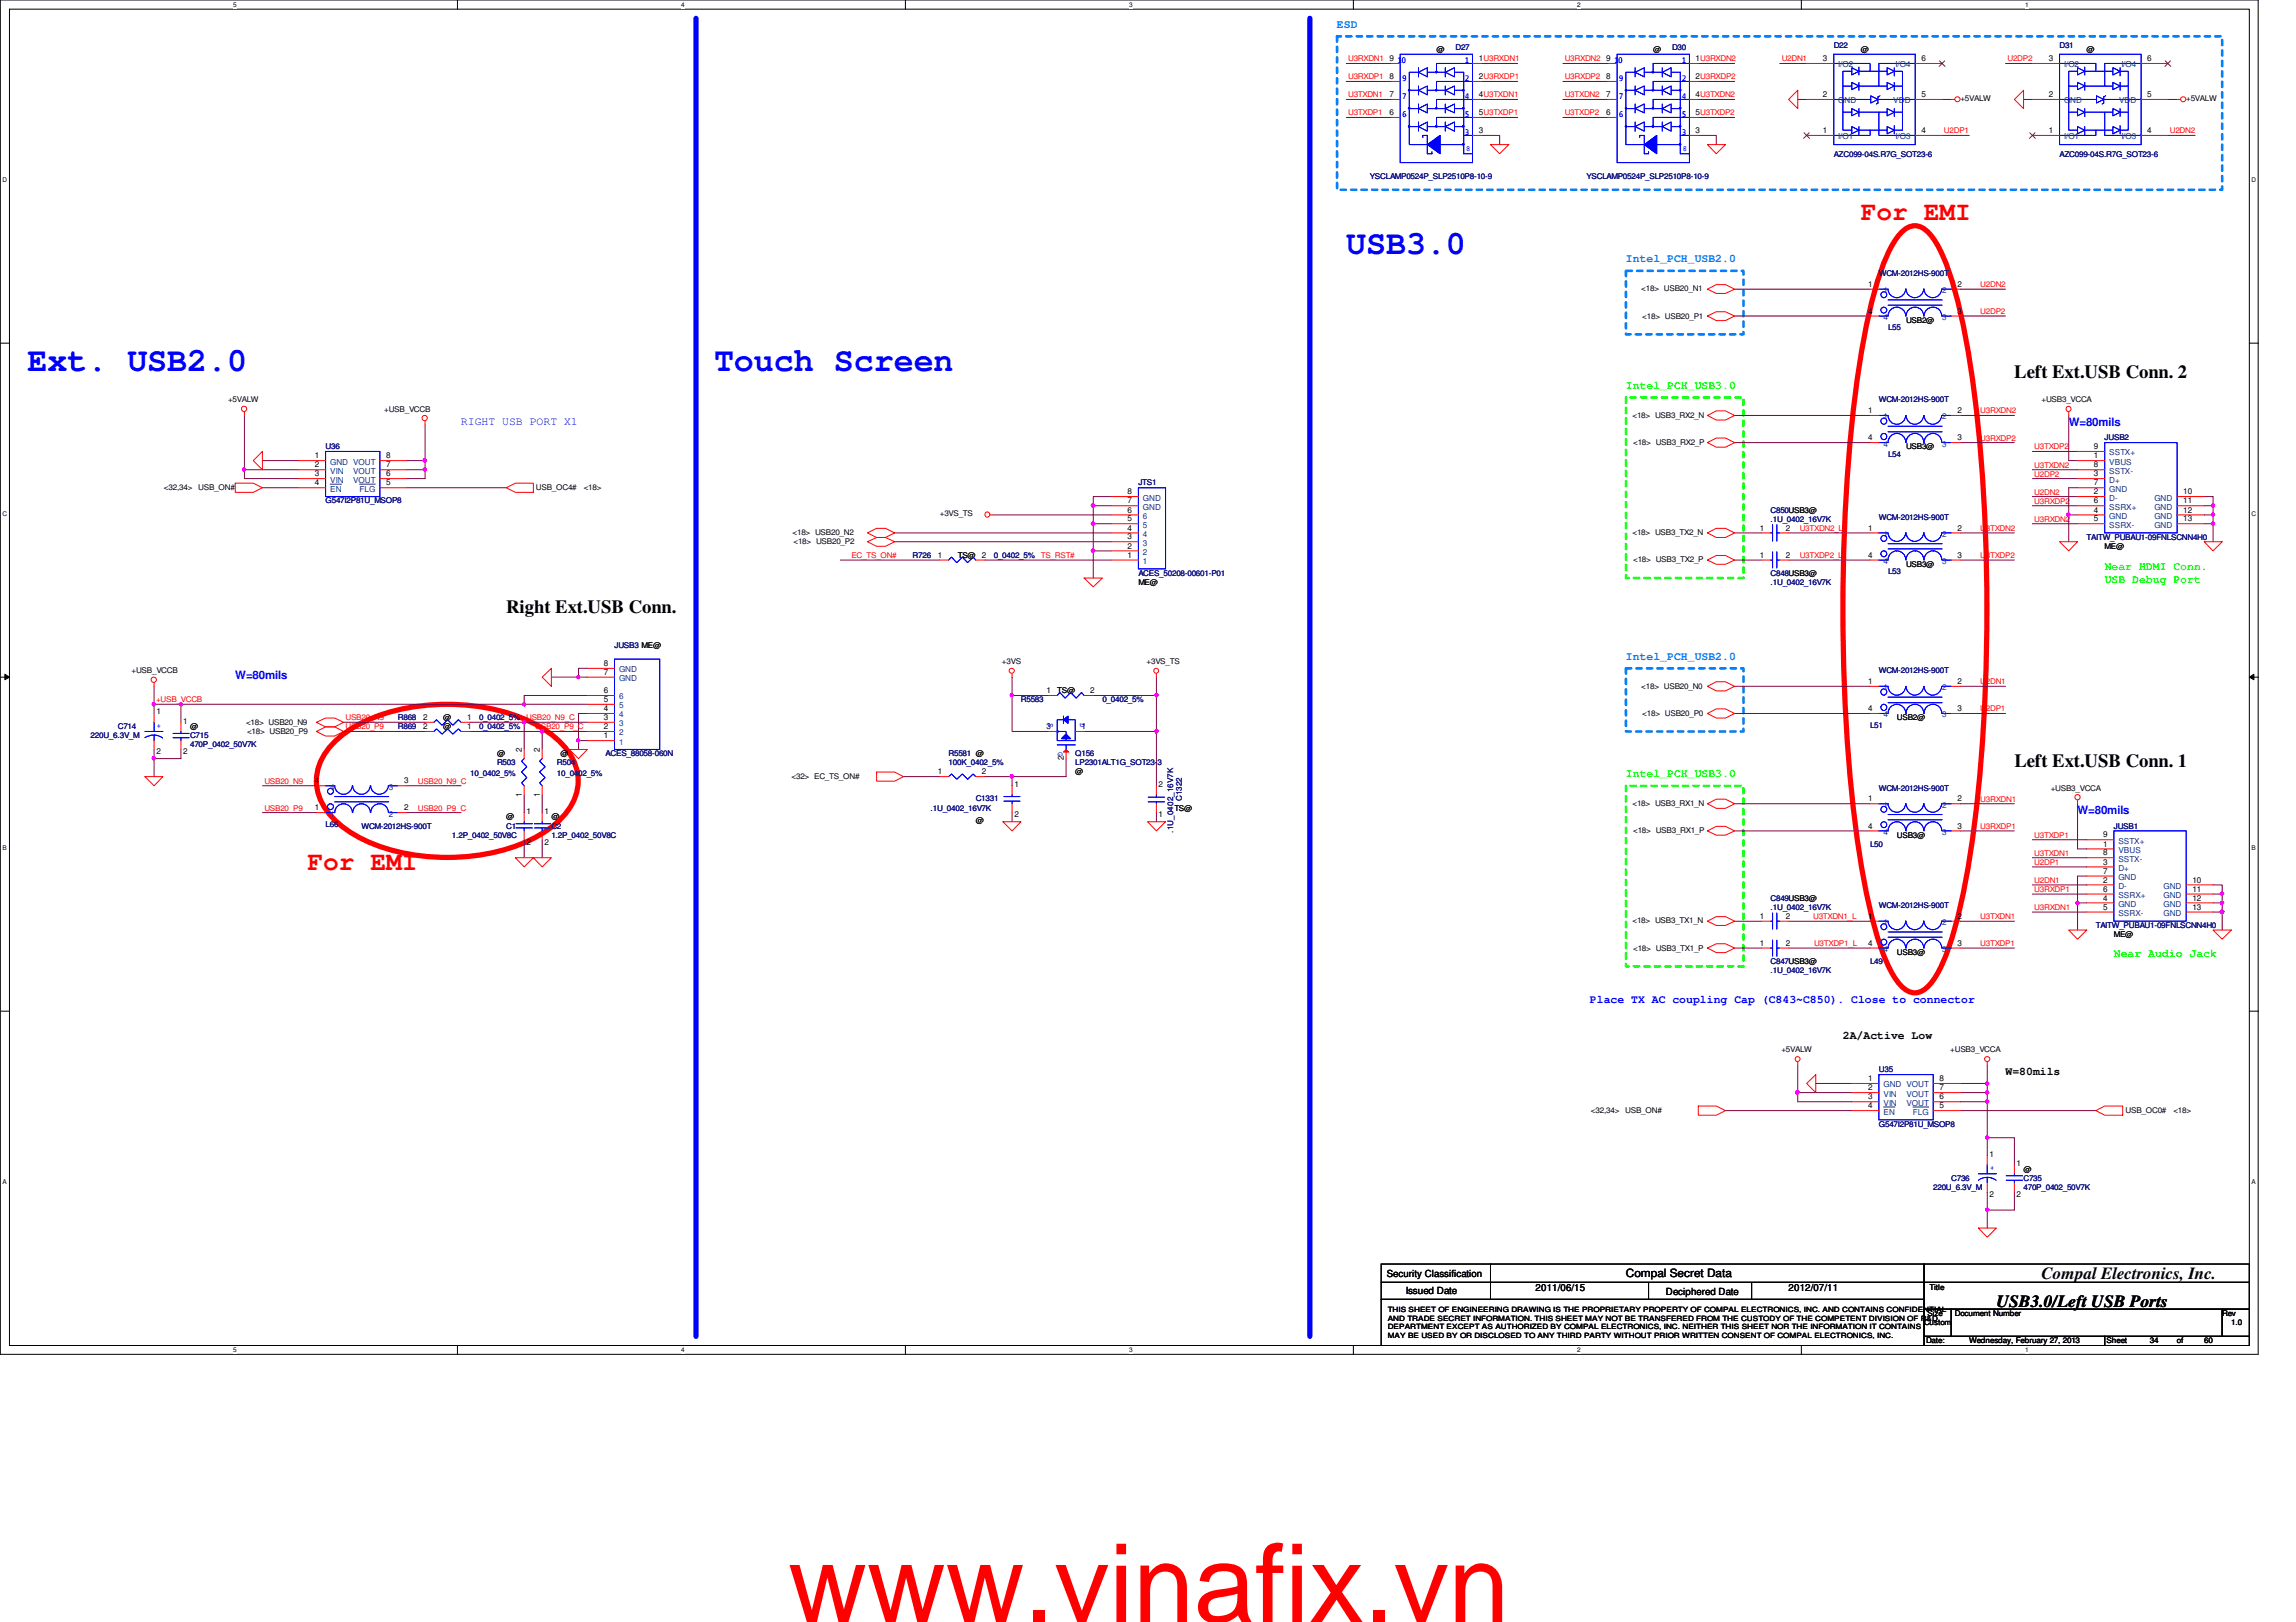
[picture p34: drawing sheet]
<svg xmlns="http://www.w3.org/2000/svg" width="297mm" height="210mm" viewBox="0 0 297 210" stroke-linecap="round" stroke-linejoin="round" font-family="sans-serif">
<defs><g id="words">
<text font-size="14.1" fill="#f00" x="102" y="209.9">www.vinafix.vn</text>
<g font-size="4.3" fill="#00f">
<text x="174.2" y="32.8">USB3.0</text>
<text x="3.6" y="48">Ext. USB2.0</text>
<text x="92.4" y="48">Touch Screen</text>
</g>
<g font-size="3.4" fill="#f00">
<text x="240.7" y="28.5">For EMI</text>
<text x="39.8" y="112.6">For EMI</text>
</g>
<g font-size="2.4">
<text x="260.6" y="49">Left Ext.USB Conn. 2</text>
<text x="65.5" y="79.4">Right Ext.USB Conn.</text>
<text x="260.6" y="99.2">Left Ext.USB Conn. 1</text>
</g>
<g font-size="2.2">
<text x="264.1" y="165.6">Compal Electronics, Inc.</text>
<text x="258.3" y="169.1">USB3.0/Left USB Ports</text>
</g>
<g font-size="1.5" fill="#0080ff">
<text x="173" y="3.6">ESD</text>
<text x="210.4" y="34">Intel_PCH_USB2.0</text>
<text x="210.4" y="85.4">Intel_PCH_USB2.0</text>
</g>
<g font-size="1.5" fill="#0f0">
<text x="210.4" y="50.3">Intel_PCH_USB3.0</text>
<text x="272.3" y="73.7">Near HDMI Conn.</text>
<text x="272.3" y="75.4">USB Debug Port</text>
<text x="210.4" y="100.5">Intel_PCH_USB3.0</text>
<text x="273.5" y="123.9">Near Audio Jack</text>
</g>
<g font-size="1.5" fill="#00f">
<text x="59.6" y="55">RIGHT USB PORT X1</text>
<text x="267.6" y="55.1">W=80mils</text>
<text x="30.4" y="87.8">W=80mils</text>
<text x="268.8" y="105.4">W=80mils</text>
<text x="205.7" y="129.8">Place TX AC coupling Cap (C843~C850). Close to connector</text>
</g>
<g font-size="1.5">
<text x="238.4" y="134.5">2A/Active Low</text>
<text x="259.5" y="139.1">W=80mils</text>
<text x="210.4" y="165.3">Compal Secret Data</text>
</g>
<g font-size="1.3">
<text x="179.4" y="165.2">Security Classification</text>
<text x="181.9" y="167.5">Issued Date</text>
<text x="198.7" y="167.1">2011/06/15</text>
<text x="215.5" y="167.6">Deciphered Date</text>
<text x="231.4" y="167.1">2012/07/11</text>
</g>
<g font-size="1.1">
<text x="179.7" y="7.9">9</text>
<text x="179.7" y="10.2">8</text>
<text x="191.3" y="7.9">1U3RXDN1</text>
<text x="191.3" y="10.2">2U3RXDP1</text>
<text x="207.8" y="7.9">9</text>
<text x="207.8" y="10.2">8</text>
<text x="219.4" y="7.9">1U3RXDN2</text>
<text x="219.4" y="10.2">2U3RXDP2</text>
<text x="235.8" y="7.9">3</text>
<text x="248.6" y="7.9">6</text>
<text x="265" y="7.9">3</text>
<text x="277.8" y="7.9">6</text>
<text x="179.7" y="14.9">6</text>
<text x="179.7" y="12.6">7</text>
<text x="191.3" y="12.6">4U3TXDN1</text>
<text x="191.3" y="14.9">5U3TXDP1</text>
<text x="191.3" y="17.2">3</text>
<text x="207.8" y="14.9">6</text>
<text x="207.8" y="12.6">7</text>
<text x="219.4" y="12.6">4U3TXDN2</text>
<text x="219.4" y="14.9">5U3TXDP2</text>
<text x="219.4" y="17.2">3</text>
<text x="235.8" y="12.6">2</text>
<text x="235.8" y="17.2">1</text>
<text x="248.6" y="17.2">4</text>
<text x="248.6" y="12.6">5</text>
<text x="265" y="12.6">2</text>
<text x="265" y="17.2">1</text>
<text x="277.8" y="17.2">4</text>
<text x="277.8" y="12.6">5</text>
<text x="241.7" y="37.1">1</text>
<text x="241.7" y="40.6">4</text>
<text x="253.2" y="40.6">3</text>
<text x="253.2" y="37.1">2</text>
<text x="241.7" y="53.5">1</text>
<text x="253.2" y="53.5">2</text>
<text x="40.7" y="59.3">1</text>
<text x="50" y="59.3">8</text>
<text x="241.7" y="57">4</text>
<text x="253.2" y="57">3</text>
<text x="270.9" y="59.3">1</text>
<text x="270.9" y="58.1">9</text>
<text x="40.7" y="61.6">3</text>
<text x="40.7" y="60.5">2</text>
<text x="40.7" y="62.8">4</text>
<text x="50" y="61.6">6</text>
<text x="50" y="60.5">7</text>
<text x="50" y="62.8">5</text>
<text x="145.9" y="65.2">7</text>
<text x="145.9" y="64">8</text>
<text x="270.9" y="60.5">8</text>
<text x="270.9" y="61.6">3</text>
<text x="270.9" y="64">2</text>
<text x="270.9" y="62.8">7</text>
<text x="270.9" y="65.2">6</text>
<text x="282.4" y="65.2">11</text>
<text x="282.4" y="64">10</text>
<text x="145.9" y="71">2</text>
<text x="145.9" y="69.8">3</text>
<text x="145.9" y="68.7">4</text>
<text x="145.9" y="67.5">5</text>
<text x="145.9" y="66.3">6</text>
<text x="227.7" y="68.7">1</text>
<text x="231.1" y="68.7">2</text>
<text x="241.7" y="68.7">1</text>
<text x="253.2" y="68.7">2</text>
<text x="270.9" y="66.3">4</text>
<text x="270.9" y="67.5">5</text>
<text x="282.4" y="67.5">13</text>
<text x="282.4" y="66.3">12</text>
<text x="121.3" y="72.2">1</text>
<text x="127" y="72.2">2</text>
<text x="145.9" y="72.2">1</text>
<text x="227.7" y="72.2">1</text>
<text x="231.1" y="72.2">2</text>
<text x="241.7" y="72.2">4</text>
<text x="253.2" y="72.2">3</text>
<text x="78.1" y="89.7">6</text>
<text x="78.1" y="87.3">7</text>
<text x="78.1" y="86.2">8</text>
<text x="135.4" y="89.7">1</text>
<text x="141.1" y="89.7">2</text>
<text x="241.7" y="88.5">1</text>
<text x="253.2" y="88.5">2</text>
<text x="20.2" y="92.5">1</text>
<text x="23.7" y="93.6">1</text>
<text x="54.7" y="94.4">2</text>
<text x="54.7" y="93.2">2</text>
<text x="60.4" y="94.4">1</text>
<text x="60.4" y="93.2">1</text>
<text x="78.1" y="95.5">1</text>
<text x="78.1" y="94.4">2</text>
<text x="78.1" y="93.2">3</text>
<text x="78.1" y="92">4</text>
<text x="78.1" y="90.8">5</text>
<text x="135.4" y="94.4">3</text>
<text x="139.9" y="94.4">1</text>
<text x="241.7" y="92">4</text>
<text x="253.2" y="92">3</text>
<text x="20.2" y="97.6">2</text>
<text x="23.7" y="97.6">2</text>
<text x="40.7" y="101.4">4</text>
<text x="52.3" y="101.4">3</text>
<text x="67.5" y="97.4" transform="rotate(-90 67.5 97.4)">2</text>
<text x="69.8" y="97.4" transform="rotate(-90 69.8 97.4)">2</text>
<text x="121.3" y="100.2">1</text>
<text x="127" y="100.2">2</text>
<text x="131.2" y="101.8">1</text>
<text x="137.6" y="98.4" transform="rotate(-90 137.6 98.4)">2</text>
<text x="149.9" y="101.8">2</text>
<text x="40.7" y="104.9">1</text>
<text x="52.3" y="104.9">2</text>
<text x="67.5" y="103.1" transform="rotate(-90 67.5 103.1)">1</text>
<text x="68.1" y="105.3">1</text>
<text x="69.8" y="103.1" transform="rotate(-90 69.8 103.1)">1</text>
<text x="70.4" y="105.3">1</text>
<text x="131.2" y="105.8">2</text>
<text x="149.9" y="105.8">1</text>
<text x="241.7" y="103.7">1</text>
<text x="241.7" y="107.2">4</text>
<text x="253.2" y="107.2">3</text>
<text x="253.2" y="103.7">2</text>
<text x="68.1" y="109.3">2</text>
<text x="70.4" y="109.3">2</text>
<text x="272.1" y="109.6">1</text>
<text x="272.1" y="110.7">8</text>
<text x="272.1" y="111.9">3</text>
<text x="272.1" y="108.4">9</text>
<text x="272.1" y="113.1">7</text>
<text x="227.7" y="118.9">1</text>
<text x="231.1" y="118.9">2</text>
<text x="241.7" y="118.9">1</text>
<text x="253.2" y="118.9">2</text>
<text x="272.1" y="114.2">2</text>
<text x="272.1" y="116.5">4</text>
<text x="272.1" y="117.7">5</text>
<text x="272.1" y="115.4">6</text>
<text x="283.6" y="115.4">11</text>
<text x="283.6" y="114.2">10</text>
<text x="283.6" y="117.7">13</text>
<text x="283.6" y="116.5">12</text>
<text x="227.7" y="122.4">1</text>
<text x="231.1" y="122.4">2</text>
<text x="241.7" y="122.4">4</text>
<text x="253.2" y="122.4">3</text>
<text x="241.7" y="142.3">3</text>
<text x="241.7" y="139.9">1</text>
<text x="241.7" y="141.1">2</text>
<text x="241.7" y="143.4">4</text>
<text x="250.9" y="142.3">6</text>
<text x="250.9" y="141.1">7</text>
<text x="250.9" y="139.9">8</text>
<text x="250.9" y="143.4">5</text>
<text x="257.4" y="149.7">1</text>
<text x="257.4" y="154.9">2</text>
<text x="260.9" y="150.9">1</text>
<text x="260.9" y="154.9">2</text>
</g>
<g font-size="1.1" fill="#004080">
<text x="237.8" y="8.7">I/O2</text>
<text x="245.2" y="8.7">I/O4</text>
<text x="267" y="8.7">I/O2</text>
<text x="274.4" y="8.7">I/O4</text>
<text x="237.8" y="13.4">GND</text>
<text x="244.9" y="13.4">VDD</text>
<text x="267" y="13.4">GND</text>
<text x="274.1" y="13.4">VDD</text>
<text x="237.8" y="18">I/O1</text>
<text x="245.2" y="18">I/O3</text>
<text x="267" y="18">I/O1</text>
<text x="274.4" y="18">I/O3</text>
<text x="243.7" y="37.9">1</text>
<text x="243.7" y="41.4">4</text>
<text x="251.2" y="41.4">3</text>
<text x="251.2" y="37.9">2</text>
<text x="243.7" y="54.3">1</text>
<text x="243.7" y="57.8">4</text>
<text x="251.2" y="57.8">3</text>
<text x="251.2" y="54.3">2</text>
<text x="272.9" y="58.9">SSTX+</text>
<text x="42.7" y="62.4">VIN</text>
<text x="42.7" y="60.1">GND VOUT</text>
<text x="42.7" y="63.6">EN</text>
<text x="42.7" y="61.3">VIN</text>
<text x="45.7" y="62.4">VOUT</text>
<text x="45.7" y="61.3">VOUT</text>
<text x="46.5" y="63.6">FLG</text>
<text x="147.9" y="66">GND</text>
<text x="147.9" y="64.8">GND</text>
<text x="272.9" y="60.1">VBUS</text>
<text x="272.9" y="61.3">SSTX-</text>
<text x="272.9" y="62.4">D+</text>
<text x="272.9" y="64.8">D-</text>
<text x="272.9" y="63.6">GND</text>
<text x="272.9" y="66">SSRX+</text>
<text x="278.7" y="66">GND</text>
<text x="278.7" y="64.8">GND</text>
<text x="147.9" y="71.8">2</text>
<text x="147.9" y="70.6">3</text>
<text x="147.9" y="69.5">4</text>
<text x="147.9" y="68.3">5</text>
<text x="147.9" y="67.1">6</text>
<text x="243.7" y="69.5">1</text>
<text x="251.2" y="69.5">2</text>
<text x="272.9" y="67.1">GND</text>
<text x="272.9" y="68.3">SSRX-</text>
<text x="278.7" y="68.3">GND</text>
<text x="278.7" y="67.1">GND</text>
<text x="147.9" y="73">1</text>
<text x="243.7" y="73">4</text>
<text x="251.2" y="73">3</text>
<text x="80.1" y="88.1">GND</text>
<text x="80.1" y="87">GND</text>
<text x="243.7" y="89.3">1</text>
<text x="251.2" y="89.3">2</text>
<text x="80.1" y="95.2">2</text>
<text x="80.1" y="94">3</text>
<text x="80.1" y="92.8">4</text>
<text x="80.1" y="91.7">5</text>
<text x="80.1" y="90.5">6</text>
<text x="243.7" y="92.8">4</text>
<text x="251.2" y="92.8">3</text>
<text x="80.1" y="96.4">1</text>
<text x="42.7" y="105.7">1</text>
<text x="42.7" y="102.2">4</text>
<text x="50.3" y="102.2">3</text>
<text x="50.3" y="105.7">2</text>
<text x="243.7" y="104.5">1</text>
<text x="251.2" y="104.5">2</text>
<text x="243.7" y="108">4</text>
<text x="251.2" y="108">3</text>
<text x="274.1" y="110.4">VBUS</text>
<text x="274.1" y="111.5">SSTX-</text>
<text x="274.1" y="112.7">D+</text>
<text x="274.1" y="109.2">SSTX+</text>
<text x="274.1" y="113.9">GND</text>
<text x="243.7" y="119.7">1</text>
<text x="251.2" y="119.7">2</text>
<text x="274.1" y="115">D-</text>
<text x="274.1" y="117.3">GND</text>
<text x="274.1" y="118.5">SSRX-</text>
<text x="274.1" y="116.2">SSRX+</text>
<text x="279.9" y="116.2">GND</text>
<text x="279.9" y="115">GND</text>
<text x="279.9" y="118.5">GND</text>
<text x="279.9" y="117.3">GND</text>
<text x="243.7" y="123.2">4</text>
<text x="251.2" y="123.2">3</text>
<text x="243.7" y="143.1">VIN</text>
<text x="243.7" y="140.7">GND VOUT</text>
<text x="243.7" y="141.9">VIN</text>
<text x="246.6" y="143.1">VOUT</text>
<text x="246.6" y="141.9">VOUT</text>
<text x="243.7" y="144.2">EN</text>
<text x="247.5" y="144.2">FLG</text>
</g>
<g font-size="1" fill="#f00">
<text x="174.4" y="10.3">U3RXDP1</text>
<text x="174.4" y="8">U3RXDN1</text>
<text x="202.4" y="10.3">U3RXDP2</text>
<text x="202.4" y="8">U3RXDN2</text>
<text x="230.5" y="8">U2DN1</text>
<text x="259.7" y="8">U2DP2</text>
<text x="174.4" y="12.6">U3TXDN1</text>
<text x="174.4" y="14.9">U3TXDP1</text>
<text x="202.4" y="14.9">U3TXDP2</text>
<text x="202.4" y="12.6">U3TXDN2</text>
<text x="251.5" y="17.3">U2DP1</text>
<text x="280.7" y="17.3">U2DN2</text>
<text x="256.2" y="40.6">U2DP2</text>
<text x="256.2" y="37.2">U2DN2</text>
<text x="256.2" y="53.5">U3RXDN2</text>
<text x="256.2" y="57">U3RXDP2</text>
<text x="263.2" y="58.2">U3TXDP2</text>
<text x="263.2" y="61.7">U2DP2</text>
<text x="263.2" y="64">U2DN2</text>
<text x="263.2" y="65.2">U3RXDP2</text>
<text x="263.2" y="60.5">U3TXDN2</text>
<text x="232.8" y="68.7">U3TXDN2_L</text>
<text x="256.2" y="68.7">U3TXDN2</text>
<text x="263.2" y="67.5">U3RXDN2</text>
<text x="110.1" y="72.2">EC_TS_ON#</text>
<text x="134.7" y="72.2">TS_RST#</text>
<text x="232.8" y="72.2">U3TXDP2_L</text>
<text x="256.2" y="72.2">U3TXDP2</text>
<text x="256.2" y="88.6">U2DN1</text>
<text x="20.2" y="90.9">+USB_VCCB</text>
<text x="44.7" y="94.4">USB20_P9</text>
<text x="44.7" y="93.2">USB20_N9</text>
<text x="68.1" y="93.2">USB20_N9_C</text>
<text x="69.3" y="94.4">USB20_P9_C</text>
<text x="256.2" y="92.1">U2DP1</text>
<text x="34.2" y="101.4">USB20_N9</text>
<text x="54.1" y="101.4">USB20_N9_C</text>
<text x="34.2" y="104.9">USB20_P9</text>
<text x="54.1" y="104.9">USB20_P9_C</text>
<text x="256.2" y="103.8">U3RXDN1</text>
<text x="256.2" y="107.3">U3RXDP1</text>
<text x="263.2" y="111.9">U2DP1</text>
<text x="263.2" y="108.4">U3TXDP1</text>
<text x="263.2" y="110.7">U3TXDN1</text>
<text x="234.6" y="119">U3TXDN1_L</text>
<text x="256.2" y="119">U3TXDN1</text>
<text x="263.2" y="117.8">U3RXDN1</text>
<text x="263.2" y="114.3">U2DN1</text>
<text x="263.2" y="115.4">U3RXDP1</text>
<text x="234.7" y="122.4">U3TXDP1_L</text>
<text x="256.2" y="122.4">U3TXDP1</text>
</g>
<g font-size="1" fill="#00f">
<text x="180.9" y="8.1">10</text>
<text x="181.5" y="10.5">9</text>
<text x="189.6" y="10.5">2</text>
<text x="189.6" y="8.1">1</text>
<text x="208.9" y="8.1">10</text>
<text x="209.5" y="10.5">9</text>
<text x="217.6" y="10.5">2</text>
<text x="217.6" y="8.1">1</text>
<text x="181.5" y="12.8">7</text>
<text x="181.5" y="15.2">6</text>
<text x="189.6" y="15.2">5</text>
<text x="189.6" y="12.8">4</text>
<text x="189.6" y="17.5">3</text>
<text x="209.5" y="12.8">7</text>
<text x="209.5" y="15.2">6</text>
<text x="217.6" y="12.8">4</text>
<text x="217.6" y="17.5">3</text>
<text x="217.6" y="15.2">5</text>
<text x="189.7" y="19.6">8</text>
<text x="217.7" y="19.6">8</text>
<text x="20.3" y="94.2">+</text>
<text x="135.6" y="93.6" transform="rotate(90 135.6 93.6)">S</text>
<text x="139.7" y="93.6" transform="rotate(90 139.7 93.6)">D</text>
<text x="136.9" y="97.3" transform="rotate(90 136.9 97.3)">G</text>
<text x="257.5" y="151.5">+</text>
</g>
<g font-size="1">
<text x="185.8" y="6.7">@</text>
<text x="213.9" y="6.7">@</text>
<text x="240.7" y="6.7">@</text>
<text x="270" y="6.7">@</text>
<text x="253.6" y="13">+5VALW</text>
<text x="282.8" y="13">+5VALW</text>
<text x="212.3" y="37.7">&lt;18&gt; USB20_N1</text>
<text x="212.5" y="41.2">&lt;18&gt; USB20_P1</text>
<text x="246.6" y="41.8">USB2@</text>
<text x="29.5" y="52.1">+5VALW</text>
<text x="49.7" y="53.3">+USB_VCCB</text>
<text x="264.1" y="52.1">+USB3_VCCA</text>
<text x="211.2" y="54.1">&lt;18&gt; USB3_RX2_N</text>
<text x="211.3" y="57.6">&lt;18&gt; USB3_RX2_P</text>
<text x="246.6" y="58.2">USB3@</text>
<text x="21.2" y="63.4">&lt;32,34&gt;</text>
<text x="25.7" y="63.4">USB_ON#</text>
<text x="69.3" y="63.4">USB_OC4#</text>
<text x="75.5" y="63.4">&lt;18&gt;</text>
<text x="102.5" y="69.3">&lt;18&gt; USB20_N2</text>
<text x="102.7" y="70.4">&lt;18&gt; USB20_P2</text>
<text x="121.6" y="66.8">+3VS_TS</text>
<text x="211.2" y="69.3">&lt;18&gt; USB3_TX2_N</text>
<text x="272.3" y="71">ME@</text>
<text x="123.9" y="72.2">TS@</text>
<text x="147.3" y="75.7">ME@</text>
<text x="211.3" y="72.8">&lt;18&gt; USB3_TX2_P</text>
<text x="246.6" y="73.4">USB3@</text>
<text x="17" y="87.1">+USB_VCCB</text>
<text x="129.6" y="86">+3VS</text>
<text x="136.8" y="89.7">TS@</text>
<text x="148.3" y="86">+3VS_TS</text>
<text x="212.3" y="89.1">&lt;18&gt; USB20_N0</text>
<text x="24.6" y="94.4">@</text>
<text x="31.8" y="93.8">&lt;18&gt; USB20_N9</text>
<text x="32" y="95">&lt;18&gt; USB20_P9</text>
<text x="57.3" y="94.4">@</text>
<text x="57.3" y="93.2">@</text>
<text x="212.5" y="92.6">&lt;18&gt; USB20_P0</text>
<text x="245.4" y="93.2">USB2@</text>
<text x="64.3" y="97.9">@</text>
<text x="72.5" y="97.9">@</text>
<text x="102.4" y="100.8">&lt;32&gt; EC_TS_ON#</text>
<text x="139.1" y="100.2">@</text>
<text x="65.5" y="106">@</text>
<text x="71.3" y="106">@</text>
<text x="126.2" y="106.5">@</text>
<text x="151.9" y="104.9">TS@</text>
<text x="211.2" y="104.3">&lt;18&gt; USB3_RX1_N</text>
<text x="211.3" y="107.8">&lt;18&gt; USB3_RX1_P</text>
<text x="265.3" y="102.3">+USB3_VCCA</text>
<text x="245.4" y="108.4">USB3@</text>
<text x="211.2" y="119.5">&lt;18&gt; USB3_TX1_N</text>
<text x="211.3" y="123">&lt;18&gt; USB3_TX1_P</text>
<text x="245.4" y="123.6">USB3@</text>
<text x="273.5" y="121.2">ME@</text>
<text x="230.5" y="136.2">+5VALW</text>
<text x="252.3" y="136.2">+USB3_VCCA</text>
<text x="205.8" y="144">&lt;32,34&gt;</text>
<text x="210.3" y="144">USB_ON#</text>
<text x="275" y="144">USB_OC0#</text>
<text x="281.2" y="144">&lt;18&gt;</text>
<text x="261.8" y="151.6">@</text>
<text x="249.6" y="166.9">Title</text>
<text x="248.9" y="171.5">Custom</text>
<text x="249.2" y="173.8">Date:</text>
<text x="249.4" y="170.3">Size</text>
<text x="252.9" y="170.3">Document Number</text>
<text x="254.8" y="173.8">Wednesday, February 27, 2013</text>
<text x="272.5" y="173.8">Sheet</text>
<text x="278.1" y="173.8">34</text>
<text x="281.6" y="173.8">of</text>
<text x="285.2" y="173.8">60</text>
<text x="287.5" y="170.3">Rev</text>
<text x="288.7" y="171.5">1.0</text>
</g>
<g font-size="1" fill="#000080">
<text x="188.3" y="6.5">D27</text>
<text x="216.3" y="6.5">D30</text>
<text x="237.2" y="6.2">D22</text>
<text x="266.4" y="6.2">D31</text>
<text x="177.2" y="23.1">YSCLAMP0524P_SLP2510P8-10-9</text>
<text x="205.2" y="23.1">YSCLAMP0524P_SLP2510P8-10-9</text>
<text x="237.2" y="20.3">AZC099-04S.R7G_SOT23-6</text>
<text x="266.4" y="20.3">AZC099-04S.R7G_SOT23-6</text>
<text x="243.1" y="35.7">WCM-2012HS-900T</text>
<text x="244.3" y="42.7">L55</text>
<text x="243.1" y="52.1">WCM-2012HS-900T</text>
<text x="42.1" y="58.2">U36</text>
<text x="244.3" y="59.1">L54</text>
<text x="272.3" y="57">JUSB2</text>
<text x="42.1" y="65.2">G547I2P81U_MSOP8</text>
<text x="147.3" y="62.8">JTS1</text>
<text x="229.1" y="66.3">C850USB3@</text>
<text x="229.1" y="67.5">.1U_0402_16V7K</text>
<text x="243.1" y="67.3">WCM-2012HS-900T</text>
<text x="270" y="69.9">TAITW_PUBAU1-09FNLSCNN4H0</text>
<text x="118.1" y="72.2">R726</text>
<text x="128.6" y="72.2">0_0402_5%</text>
<text x="147.3" y="74.5">ACES_50208-00601-P01</text>
<text x="229.1" y="74.5">C848USB3@</text>
<text x="229.1" y="75.7">.1U_0402_16V7K</text>
<text x="244.3" y="74.3">L53</text>
<text x="79.5" y="83.9">JUSB3 ME@</text>
<text x="243.1" y="87.1">WCM-2012HS-900T</text>
<text x="11.7" y="95.5">220U_6.3V_M</text>
<text x="15.2" y="94.4">C714</text>
<text x="24.6" y="95.5">C715</text>
<text x="51.5" y="94.4">R869</text>
<text x="51.5" y="93.2">R868</text>
<text x="62" y="94.4">0_0402_5%</text>
<text x="62" y="93.2">0_0402_5%</text>
<text x="132.1" y="90.9">R5583</text>
<text x="142.6" y="90.9">0_0402_5%</text>
<text x="241.9" y="94.1">L51</text>
<text x="24.6" y="96.7">470P_0402_50V7K</text>
<text x="60.8" y="100.5">10_0402_5%</text>
<text x="64.3" y="99.1">R503</text>
<text x="72" y="99.1">R504</text>
<text x="72" y="100.5">10_0402_5%</text>
<text x="78.4" y="97.9">ACES_88058-060N</text>
<text x="122.7" y="97.9">R5581 @</text>
<text x="122.7" y="99.1">100K_0402_5%</text>
<text x="139.1" y="97.9">Q156</text>
<text x="139.1" y="99.1">LP2301ALT1G_SOT23-3</text>
<text x="42.1" y="107">L66</text>
<text x="46.8" y="107.2">WCM-2012HS-900T</text>
<text x="65.5" y="107.2">C1</text>
<text x="71.3" y="107.2">C2</text>
<text x="120.4" y="104.9">.1U_0402_16V7K</text>
<text x="126.2" y="103.7">C1331</text>
<text x="151.8" y="107.7" transform="rotate(-90 151.8 107.7)">.1U_0402_16V7K</text>
<text x="152.9" y="103.7" transform="rotate(-90 152.9 103.7)">C1322</text>
<text x="243.1" y="102.3">WCM-2012HS-900T</text>
<text x="273.5" y="107.2">JUSB1</text>
<text x="58.5" y="108.4">1.2P_0402_50V8C</text>
<text x="71.3" y="108.4">1.2P_0402_50V8C</text>
<text x="241.9" y="109.6">L50</text>
<text x="229.1" y="116.6">C849USB3@</text>
<text x="229.1" y="117.7">.1U_0402_16V7K</text>
<text x="243.1" y="117.5">WCM-2012HS-900T</text>
<text x="229.1" y="124.8">C847USB3@</text>
<text x="229.1" y="125.9">.1U_0402_16V7K</text>
<text x="241.9" y="124.8">L49</text>
<text x="271.1" y="120.1">TAITW_PUBAU1-09FNLSCNN4H0</text>
<text x="243.1" y="138.8">U35</text>
<text x="243.1" y="145.8">G547I2P81U_MSOP8</text>
<text x="250.1" y="154">220U_6.3V_M</text>
<text x="252.4" y="152.8">C736</text>
<text x="261.8" y="152.8">C735</text>
<text x="261.8" y="154">470P_0402_50V7K</text>
</g>
<g font-size=".9">
<text x="179.5" y="169.8">THIS SHEET OF ENGINEERING DRAWING IS THE PROPRIETARY PROPERTY OF COMPAL ELECTRONICS, INC. AND CONTAINS CONFIDENTIAL</text>
<text x="179.5" y="170.9">AND TRADE SECRET INFORMATION. THIS SHEET MAY NOT BE TRANSFERED FROM THE CUSTODY OF THE COMPETENT DIVISION OF R&amp;D</text>
<text x="179.5" y="172">DEPARTMENT EXCEPT AS AUTHORIZED BY COMPAL ELECTRONICS, INC. NEITHER THIS SHEET NOR THE INFORMATION IT CONTAINS</text>
<text x="179.5" y="173.1">MAY BE USED BY OR DISCLOSED TO ANY THIRD PARTY WITHOUT PRIOR WRITTEN CONSENT OF COMPAL ELECTRONICS, INC.</text>
</g>
<g font-size=".8">
<text x="30.2" y=".9">5</text>
<text x="88.1" y=".9">4</text>
<text x="146.1" y=".9">3</text>
<text x="204" y=".9">2</text>
<text x="262" y=".9">1</text>
<text x=".3" y="23.5">D</text>
<text x="291.3" y="23.5">D</text>
<text x=".3" y="66.8">C</text>
<text x="291.3" y="66.8">C</text>
<text x=".3" y="110">B</text>
<text x="291.3" y="110">B</text>
<text x=".3" y="153.2">A</text>
<text x="291.3" y="153.2">A</text>
<text x="30.2" y="175">5</text>
<text x="88.1" y="175">4</text>
<text x="146.1" y="175">3</text>
<text x="204" y="175">2</text>
<text x="262" y="175">1</text>
</g>
</g></defs>
<path d="M0 0h292.1v175.3h-292.1zM1.2 1.2h289.8v172.9h-289.8z" fill="none" stroke="#000" stroke-width=".13"/>
<g fill="#fff">
<path d="M30.2 .1h.4v1h-.4z"/>
<path d="M30.2 174.2h.4v1h-.4z"/>
</g>
<path d="M59.2 0v1.2M59.2 174.1v1.2" fill="none" stroke="#000" stroke-width=".13"/>
<g fill="#fff">
<path d="M88.1 .1h.5v1h-.5z"/>
<path d="M88.1 174.2h.5v1h-.5z"/>
</g>
<path d="M117.1 0v1.2M117.1 174.1v1.2" fill="none" stroke="#000" stroke-width=".13"/>
<g fill="#fff">
<path d="M146.1 .1h.5v1h-.5z"/>
<path d="M146.1 174.2h.5v1h-.5z"/>
</g>
<path d="M175.1 0v1.2M175.1 174.1v1.2" fill="none" stroke="#000" stroke-width=".13"/>
<g fill="#fff">
<path d="M204 .1h.5v1h-.5z"/>
<path d="M204 174.2h.5v1h-.5z"/>
</g>
<path d="M233 0v1.2M233 174.1v1.2" fill="none" stroke="#000" stroke-width=".13"/>
<g fill="#fff">
<path d="M262 .1h.5v1h-.5z"/>
<path d="M262 174.2h.5v1h-.5z"/>
<path d="M.3 22.8h.6v.9h-.6z"/>
<path d="M291.3 22.8h.6v.9h-.6z"/>
<path d="M.3 66h.6v.9h-.6z"/>
<path d="M291.3 66h.6v.9h-.6z"/>
</g>
<path d="M0 44.4h1.2M291 44.4h1.2" fill="none" stroke="#000" stroke-width=".13"/>
<g fill="#fff">
<path d="M.3 109.2h.6v1h-.6z"/>
<path d="M291.3 109.2h.5v1h-.5z"/>
</g>
<path d="M0 87.6h1.2M.6 87.3l.6 .3-.6 .4zM291 87.6h1.2M291 87.6l.6-.3v.7z" fill="none" stroke="#000" stroke-width=".13"/>
<path d="M.6 87.3l.6 .3-.6 .4zM291 87.6l.6-.3v.7z" fill="#000"/>
<g fill="#fff">
<path d="M.3 152.4h.6v1h-.6z"/>
<path d="M291.3 152.4h.5v1h-.5z"/>
</g>
<path d="M0 130.9h1.2M291 130.9h1.2" fill="none" stroke="#000" stroke-width=".13"/>
<path d="M173 4.7h114.5v19.9h-114.5zM210.4 35.1h15.2v8.2h-15.2zM210.4 86.5h15.2v8.2h-15.2z" fill="none" stroke="#0080ff" stroke-width=".34" stroke-dasharray=".7 .7"/>
<path d="M90 2.4v170.5M169.5 2.4v170.5" fill="none" stroke="#00f" stroke-width=".68"/>
<path d="M245.8 30.3a2.29 2.29 0 0 1 3.9 0 16.7 16.7 0 0 1 2.9 6.3 105.3 105.3 0 0 1 3.4 19.1 243.3 243.3 0 0 1-.7 51.9 70.2 70.2 0 0 1-3.8 16.6 9.3 9.3 0 0 1-2.5 3.8 2.01 2.01 0 0 1-2.6 0 9.2 9.2 0 0 1-2.4-3.8 69.9 69.9 0 0 1-3.9-16.6 241.8 241.8 0 0 1 0-57.5 69.9 69.9 0 0 1 3.9-16.7l1.2-2.3zM43.2 96a19.1 19.1 0 0 1 11-4.6 26.3 26.3 0 0 1 15 2.3 10.5 10.5 0 0 1 5.2 5.2 6.5 6.5 0 0 1-1.9 7.1 19.2 19.2 0 0 1-11 4.7 26.2 26.2 0 0 1-15-2.3 10.5 10.5 0 0 1-5.2-5.2 6.5 6.5 0 0 1 1.9-7.2z" fill="none" stroke="#f00" stroke-width=".68"/>
<path d="M210.4 51.4h15.2v23.4h-15.2zM210.4 101.7h15.2v23.4h-15.2z" fill="none" stroke="#0f0" stroke-width=".34" stroke-dasharray=".7 .7"/>
<path d="M253.6 69h7M253.6 142.6h3.5v4.6M253.6 141.4h3.5M253.6 140.2h3.5" fill="none" stroke="#800040" stroke-width=".13"/>
<path d="M256.9 147h.3l.1 .2-.1 .2-.1 .1-.2-.1z" fill-rule="evenodd" fill="#f0f"/>
<path d="M256.9 147h.3l.1 .2-.1 .2-.1 .1-.2-.1z" fill="none" stroke="#f0f" stroke-width=".13"/>
<path d="M256.9 142.4h.3l.1 .1-.1 .2-.1 .1-.2-.1z" fill-rule="evenodd" fill="#f0f"/>
<path d="M256.9 142.4h.3l.1 .1-.1 .2-.1 .1-.2-.1z" fill="none" stroke="#f0f" stroke-width=".13"/>
<g fill="none" stroke="#800040" stroke-width=".13">
<path d="M174.2 12.9h5.8M174.2 15.2h5.8M174.2 10.5h5.8M174.2 8.2h5.8M191.7 17.5h2.3v1.2M191.7 10.5h4.6M191.7 8.2h4.6M191.7 12.9h4.6M191.7 15.2h4.6M202.2 10.5h5.8M202.2 8.2h5.8M202.2 15.2h5.8"/>
<path d="M202.2 12.9h5.8M219.7 12.9h4.7M219.7 15.2h4.7M219.7 10.5h4.7M219.7 8.2h4.7M219.7 17.5h2.3v1.2M232.6 12.9h1.1M251.3 12.9h1.1M259.5 8.2h3.4M261.8 12.9h1.1M280.5 12.9h1.1M280.5 17.5h3.5"/>
<path d="M224.4 37.4h17.5M253.6 37.4h5.9M224.4 40.9h17.5M253.6 53.8h7M253.6 57.3h7M253.6 40.9h5.9M224.4 69h3.5M224.4 72.5h3.5M231.4 72.5h10.5M231.4 69h10.5M253.6 72.5h7M224.4 92.3h17.5"/>
<path d="M224.4 88.8h17.5M253.6 88.8h5.9M253.6 92.3h5.9M224.4 119.2h3.5M224.4 104h17.5M231.4 119.2h10.5M253.6 119.2h7M253.6 104h7M253.6 107.5h7M224.4 122.7h3.5M231.4 122.7h10.5M253.6 122.7h7"/>
<path d="M257.1 156.6h3.5M257.1 147.2v2.4"/>
</g>
<path d="M256.9 156.4h.3l.1 .2-.1 .1-.1 .1-.2-.1z" fill-rule="evenodd" fill="#f0f"/>
<path d="M256.9 156.4h.3l.1 .2-.1 .1-.1 .1-.2-.1z" fill="none" stroke="#f0f" stroke-width=".13"/>
<path d="M232.6 141.4h7M257.1 147.2h3.5v3.6M257.1 154.3v4.6M260.6 154.3v2.3" fill="none" stroke="#800040" stroke-width=".13"/>
<path d="M232.4 141.2h.3l.1 .2-.1 .1-.2 .1-.1-.1z" fill-rule="evenodd" fill="#f0f"/>
<path d="M232.4 141.2h.3l.1 .2-.1 .1-.2 .1-.1-.1z" fill="none" stroke="#f0f" stroke-width=".13"/>
<path d="M232.6 141.4v1.2M257.1 140.2v1.2" fill="none" stroke="#800040" stroke-width=".13"/>
<path d="M256.9 140.1h.3l.1 .1-.1 .1-.1 .1-.2-.1z" fill-rule="evenodd" fill="#f0f"/>
<path d="M256.9 140.1h.3l.1 .1-.1 .1-.1 .1-.2-.1z" fill="none" stroke="#f0f" stroke-width=".13"/>
<path d="M257.1 141.4v1.2" fill="none" stroke="#800040" stroke-width=".13"/>
<path d="M256.9 141.2h.3l.1 .2-.1 .1-.1 .1-.2-.1z" fill-rule="evenodd" fill="#f0f"/>
<path d="M256.9 141.2h.3l.1 .2-.1 .1-.1 .1-.2-.1z" fill="none" stroke="#f0f" stroke-width=".13"/>
<path d="M230.3 8.2h3.4M251.3 17.5h3.5M76 86.5h-1.2v1.1h1.2M232.6 137.9v3.5M257.1 137.9v2.3M223.2 143.7h16.4M232.6 142.6h7M234.9 140.2h4.7M253.6 143.7h17.5" fill="none" stroke="#800040" stroke-width=".13"/>
<path d="M74.6 87.5h.3l.1 .1-.1 .2h-.1h-.2z" fill-rule="evenodd" fill="#f0f"/>
<path d="M74.6 87.5h.3l.1 .1-.1 .2h-.1h-.2z" fill="none" stroke="#f0f" stroke-width=".13"/>
<path d="M74.8 95.8v1.2" fill="none" stroke="#800040" stroke-width=".13"/>
<path d="M74.6 95.6h.3l.1 .2-.1 .1-.1 .1-.2-.1z" fill-rule="evenodd" fill="#f0f"/>
<path d="M74.6 95.6h.3l.1 .2-.1 .1-.1 .1-.2-.1z" fill="none" stroke="#f0f" stroke-width=".13"/>
<path d="M67.8 90v1.1h-44.4M71.3 87.6h3.5M74.8 92.3v3.5h1.2" fill="none" stroke="#800040" stroke-width=".13"/>
<path d="M23.3 91h.2l.1 .1-.1 .2-.1 .1-.1-.1z" fill-rule="evenodd" fill="#f0f"/>
<path d="M23.3 91h.2l.1 .1-.1 .2-.1 .1-.1-.1z" fill="none" stroke="#f0f" stroke-width=".13"/>
<path d="M67.8 91.1h8.2" fill="none" stroke="#800040" stroke-width=".13"/>
<path d="M67.7 91h.3v.1v.2l-.2 .1-.1-.1z" fill-rule="evenodd" fill="#f0f"/>
<path d="M67.7 91h.3v.1v.2l-.2 .1-.1-.1z" fill="none" stroke="#f0f" stroke-width=".13"/>
<path d="M52.6 59.6h2.4v1.2h-2.4M52.6 61.9h2.4" fill="none" stroke="#800040" stroke-width=".13"/>
<path d="M54.8 59.4h.3l.1 .2-.1 .1-.2 .1-.1-.1z" fill-rule="evenodd" fill="#f0f"/>
<path d="M54.8 59.4h.3l.1 .2-.1 .1-.2 .1-.1-.1z" fill="none" stroke="#f0f" stroke-width=".13"/>
<path d="M55 54.9v4.7M31.6 60.8h7" fill="none" stroke="#800040" stroke-width=".13"/>
<path d="M31.4 60.6h.3l.1 .1-.1 .2-.1 .1-.2-.1z" fill-rule="evenodd" fill="#f0f"/>
<path d="M31.4 60.6h.3l.1 .1-.1 .2-.1 .1-.2-.1z" fill="none" stroke="#f0f" stroke-width=".13"/>
<path d="M31.6 53.8v8.1h7M33.9 59.6h4.7M33.9 63.1h4.7M55 60.8v1.1" fill="none" stroke="#800040" stroke-width=".13"/>
<path d="M54.8 60.6h.3l.1 .1-.1 .2-.2 .1-.1-.1z" fill-rule="evenodd" fill="#f0f"/>
<path d="M54.8 60.6h.3l.1 .1-.1 .2-.2 .1-.1-.1z" fill="none" stroke="#f0f" stroke-width=".13"/>
<path d="M52.6 63.1h12.9M19.9 98.2h3.5" fill="none" stroke="#800040" stroke-width=".13"/>
<path d="M19.7 98h.3l.1 .1-.1 .2h-.1h-.2z" fill-rule="evenodd" fill="#f0f"/>
<path d="M19.7 98h.3l.1 .1-.1 .2h-.1h-.2z" fill="none" stroke="#f0f" stroke-width=".13"/>
<path d="M19.9 88.8v2.3h3.5v2.4M19.9 97v3.5M23.4 97v1.2" fill="none" stroke="#800040" stroke-width=".13"/>
<path d="M19.7 91h.3l.1 .1-.1 .2-.1 .1-.2-.1z" fill-rule="evenodd" fill="#f0f"/>
<path d="M19.7 91h.3l.1 .1-.1 .2-.1 .1-.2-.1z" fill="none" stroke="#f0f" stroke-width=".13"/>
<g fill="none" stroke="#800040" stroke-width=".13">
<path d="M224.4 57.3h17.5M224.4 53.8h17.5M108.7 72.5h12.9M115.7 69h28.1M115.7 70.1h28.1M127.4 72.5h16.4M128.6 66.6h15.2M143.8 67.8h-2.4v3.5h2.4M19.9 91.1v1.2M67.8 90h8.2M130.9 90v4.7h4.7M149.6 94.7v7"/>
<path d="M33.9 101.7h7M33.9 105.2h7M52.6 101.7h7M52.6 105.2h7M149.6 105.2v1.1M224.4 107.5h17.5"/>
</g>
<path d="M130.7 89.8h.3l.1 .2-.1 .1-.1 .1-.2-.1z" fill-rule="evenodd" fill="#f0f"/>
<path d="M130.7 89.8h.3l.1 .2-.1 .1-.1 .1-.2-.1z" fill="none" stroke="#f0f" stroke-width=".13"/>
<path d="M137.9 98.2v2.3M149.6 90v4.7M116.9 100.5h4.7" fill="none" stroke="#800040" stroke-width=".13"/>
<path d="M149.5 94.5h.2l.1 .1-.1 .2-.1 .1-.1-.1z" fill-rule="evenodd" fill="#f0f"/>
<path d="M149.5 94.5h.2l.1 .1-.1 .2-.1 .1-.1-.1z" fill="none" stroke="#f0f" stroke-width=".13"/>
<path d="M149.5 89.8h.2l.1 .2-.1 .1-.1 .1-.1-.1z" fill-rule="evenodd" fill="#f0f"/>
<path d="M149.5 89.8h.2l.1 .2-.1 .1-.1 .1-.1-.1z" fill="none" stroke="#f0f" stroke-width=".13"/>
<path d="M140.3 94.7h9.3M127.4 100.5h3.5v1.2M130.9 105.2v1.1" fill="none" stroke="#800040" stroke-width=".13"/>
<path d="M130.7 100.3h.3l.1 .2-.1 .1-.1 .1-.2-.1z" fill-rule="evenodd" fill="#f0f"/>
<path d="M130.7 100.3h.3l.1 .2-.1 .1-.1 .1-.2-.1z" fill="none" stroke="#f0f" stroke-width=".13"/>
<path d="M267.6 53.8v5.8M285.2 64.3h1.1M285.2 67.8h1.1M286.3 67.8v2.3M286.3 66.6v1.2M130.9 87.6v2.4h4.7M141.4 90h8.2M130.9 100.5h7" fill="none" stroke="#800040" stroke-width=".13"/>
<path d="M286.2 67.6h.2l.1 .2-.1 .1-.1 .1-.1-.1z" fill-rule="evenodd" fill="#f0f"/>
<path d="M286.2 67.6h.2l.1 .2-.1 .1-.1 .1-.1-.1z" fill="none" stroke="#f0f" stroke-width=".13"/>
<path d="M286.2 66.4h.2l.1 .2-.1 .1-.1 .1-.1-.1z" fill-rule="evenodd" fill="#f0f"/>
<path d="M286.2 66.4h.2l.1 .2-.1 .1-.1 .1-.1-.1z" fill="none" stroke="#f0f" stroke-width=".13"/>
<path d="M262.9 61.9h5.9M262.9 67.8h5.9M262.9 64.3h5.9M262.9 65.4h5.9M267.6 63.1h1.2M268.8 66.6h-1.2v3.5M285.2 66.6h1.1" fill="none" stroke="#800040" stroke-width=".13"/>
<path d="M267.4 66.4h.3l.1 .2-.1 .1-.1 .1-.2-.1z" fill-rule="evenodd" fill="#f0f"/>
<path d="M267.4 66.4h.3l.1 .2-.1 .1-.1 .1-.2-.1z" fill="none" stroke="#f0f" stroke-width=".13"/>
<path d="M286.3 65.4v1.2" fill="none" stroke="#800040" stroke-width=".13"/>
<path d="M286.2 65.3h.2l.1 .1-.1 .2-.1 .1-.1-.1z" fill-rule="evenodd" fill="#f0f"/>
<path d="M286.2 65.3h.2l.1 .1-.1 .2-.1 .1-.1-.1z" fill="none" stroke="#f0f" stroke-width=".13"/>
<path d="M262.9 58.4h5.9M267.6 59.6h1.2M262.9 60.8h5.9M267.6 63.1v3.5M286.3 64.3v1.1h-1.1M268.8 104v5.9M287.5 118v2.4M287.5 115.7v1.1" fill="none" stroke="#800040" stroke-width=".13"/>
<path d="M287.3 115.5h.3l.1 .2-.1 .1-.2 .1-.1-.1z" fill-rule="evenodd" fill="#f0f"/>
<path d="M287.3 115.5h.3l.1 .2-.1 .1-.2 .1-.1-.1z" fill="none" stroke="#f0f" stroke-width=".13"/>
<path d="M287.5 116.8v1.2" fill="none" stroke="#800040" stroke-width=".13"/>
<path d="M287.3 117.8h.3l.1 .2-.1 .2h-.2h-.1z" fill-rule="evenodd" fill="#f0f"/>
<path d="M287.3 117.8h.3l.1 .2-.1 .2h-.2h-.1z" fill="none" stroke="#f0f" stroke-width=".13"/>
<path d="M286.3 116.8h1.2" fill="none" stroke="#800040" stroke-width=".13"/>
<path d="M287.3 116.7h.3l.1 .1-.1 .2-.2 .1-.1-.1z" fill-rule="evenodd" fill="#f0f"/>
<path d="M287.3 116.7h.3l.1 .1-.1 .2-.2 .1-.1-.1z" fill="none" stroke="#f0f" stroke-width=".13"/>
<path d="M262.9 112.2h7.1M262.9 118h7.1M262.9 114.5h7.1M262.9 115.7h7.1M268.8 113.4h1.2M270 116.8h-1.2v3.6" fill="none" stroke="#800040" stroke-width=".13"/>
<path d="M268.6 116.7h.3l.1 .1-.1 .2-.1 .1-.2-.1z" fill-rule="evenodd" fill="#f0f"/>
<path d="M268.6 116.7h.3l.1 .1-.1 .2-.1 .1-.2-.1z" fill="none" stroke="#f0f" stroke-width=".13"/>
<path d="M286.3 114.5h1.2v1.2h-1.2M286.3 118h1.2" fill="none" stroke="#800040" stroke-width=".13"/>
<path d="M287.3 117.8h.3l.1 .2-.1 .2h-.2h-.1z" fill-rule="evenodd" fill="#f0f"/>
<path d="M287.3 117.8h.3l.1 .2-.1 .2h-.2h-.1z" fill="none" stroke="#f0f" stroke-width=".13"/>
<path d="M44.4 94.7h10.6M44.4 93.5h10.6M60.8 94.7h9.3v2.3M60.8 93.5h7v3.5M74.8 92.3h1.2M149.6 87.6v2.4M262.9 108.7h7.1M262.9 111h7.1M268.8 113.4v3.4M268.8 109.9h1.2" fill="none" stroke="#800040" stroke-width=".13"/>
<path d="M70 94.5h.3l.1 .1-.1 .2-.2 .1-.1-.1z" fill-rule="evenodd" fill="#f0f"/>
<path d="M70 94.5h.3l.1 .1-.1 .2-.2 .1-.1-.1z" fill="none" stroke="#f0f" stroke-width=".13"/>
<path d="M67.8 93.5h8.2" fill="none" stroke="#800040" stroke-width=".13"/>
<path d="M67.7 93.3h.3v.2v.1l-.2 .1-.1-.1z" fill-rule="evenodd" fill="#f0f"/>
<path d="M67.7 93.3h.3v.2v.1l-.2 .1-.1-.1z" fill="none" stroke="#f0f" stroke-width=".13"/>
<path d="M141.4 71.3v3.5M70.1 94.7h5.9" fill="none" stroke="#800040" stroke-width=".13"/>
<path d="M141.2 71.1h.4v.1v.2l-.2 .1-.2-.1z" fill-rule="evenodd" fill="#f0f"/>
<path d="M141.2 71.1h.4v.1v.2l-.2 .1-.2-.1z" fill="none" stroke="#f0f" stroke-width=".13"/>
<path d="M143.8 64.3h-2.4v1.1" fill="none" stroke="#800040" stroke-width=".13"/>
<path d="M141.2 65.3h.4v.1v.2l-.2 .1-.2-.1z" fill-rule="evenodd" fill="#f0f"/>
<path d="M141.2 65.3h.4v.1v.2l-.2 .1-.2-.1z" fill="none" stroke="#f0f" stroke-width=".13"/>
<path d="M143.8 65.4h-2.4v2.4" fill="none" stroke="#800040" stroke-width=".13"/>
<path d="M141.2 67.6h.4v.2v.1l-.2 .1-.2-.1z" fill-rule="evenodd" fill="#f0f"/>
<path d="M141.2 67.6h.4v.2v.1l-.2 .1-.2-.1z" fill="none" stroke="#f0f" stroke-width=".13"/>
<path d="M67.8 102.8v2.4M67.8 108.7v2.3M70.1 102.8v2.4M70.1 108.7v2.3" fill="none" stroke="#800040" stroke-width=".13"/>
<g fill="none" stroke="#f00" stroke-width=".13">
<path d="M192.8 18.7h2.4l-1.2 1.2zM220.9 18.7h2.3l-1.2 1.2zM232.6 11.7v2.4l-1.2-1.2zM252.4 12.9h.5M261.8 11.7v2.4l-1.2-1.2zM281.6 12.9h.5M220.9 37.4l1.1-.6h1.2l1.2 .6-1.2 .6h-1.2zM31.6 53.3v.5M33.9 58.4v2.4l-1.1-1.2zM55 54.5v.4M220.9 40.9l1.1-.6h1.2l1.2 .6-1.2 .6h-1.2zM220.9 57.3l1.1-.6h1.2l1.2 .6-1.2 .6h-1.2z"/>
<path d="M220.9 53.8l1.1-.6h1.2l1.2 .6-1.2 .6h-1.2zM267.6 53.3v.5M30.4 62.5h2.4l1.1 .6-1.1 .6h-2.4zM65.5 63.1l1.2-.6h2.3v1.2h-2.3zM112.2 70.1l1.2-.5h1.2l1.1 .5-1.1 .6h-1.2zM112.2 69l1.2-.6h1.2l1.1 .6-1.1 .6h-1.2zM128.1 66.6h.5M140.3 74.8h2.3l-1.2 1.1zM220.9 72.5l1.1-.6h1.2l1.2 .6-1.2 .5h-1.2zM220.9 69l1.1-.6h1.2l1.2 .6-1.2 .6h-1.2zM241.9 69h1.2M241.9 72.5h1.2"/>
<path d="M252.4 72.5h1.2M252.4 69h1.2M266.4 70.1h2.4l-1.2 1.2zM285.2 70.1h2.3l-1.2 1.2zM19.9 88.4v.4M40.9 93.5l1.2-.6h1.2l1.1 .6-1.1 .6h-1.2zM40.9 94.7l1.2-.6h1.2l1.1 .6-1.1 .6h-1.2zM70.1 87.6l1.2-1.1v2.3zM73.7 97h2.3l-1.2 1.2zM113.4 99.9h2.3l1.2 .6-1.2 .6h-2.3zM130.9 87.2v.4M149.6 87.2v.4"/>
<path d="M220.9 88.8l1.1-.6h1.2l1.2 .6-1.2 .6h-1.2zM220.9 92.3l1.1-.6h1.2l1.2 .6-1.2 .6h-1.2zM18.8 100.5h2.3l-1.2 1.2zM66.7 111h2.3l-1.2 1.2zM69 111h2.3l-1.2 1.2zM129.8 106.3h2.3l-1.2 1.2zM148.5 106.3h2.3l-1.2 1.2zM220.9 107.5l1.1-.6h1.2l1.2 .6-1.2 .6h-1.2zM220.9 119.2l1.1-.6h1.2l1.2 .6-1.2 .6h-1.2zM220.9 104l1.1-.6h1.2l1.2 .6-1.2 .6h-1.2zM268.8 103.5v.5M220.9 122.7l1.1-.6h1.2l1.2 .6-1.2 .6h-1.2z"/>
<path d="M232.6 137.4v.5M257.1 137.4v.5M267.6 120.4h2.4l-1.2 1.1zM286.3 120.4h2.4l-1.2 1.1zM219.7 143.1h2.3l1.2 .6-1.2 .6h-2.3zM233.7 140.2l1.2-1.1v2.3zM255.9 158.9h2.4l-1.2 1.2zM257.1 149.6v1.2M257.1 153.1v1.2M271.1 143.7l1.2-.6h2.3v1.2h-2.3z"/>
<circle cx="253.2" cy="12.8" r=".33"/>
<circle cx="282.5" cy="12.8" r=".33"/>
<circle cx="31.6" cy="52.9" r=".34"/>
<circle cx="54.9" cy="54.1" r=".34"/>
<circle cx="267.6" cy="52.9" r=".33"/>
<circle cx="127.7" cy="66.6" r=".33"/>
<circle cx="19.9" cy="88" r=".34"/>
<circle cx="130.9" cy="86.8" r=".33"/>
<circle cx="149.6" cy="86.8" r=".32"/>
<circle cx="268.8" cy="103.2" r=".34"/>
<circle cx="232.6" cy="137.1" r=".32"/>
<circle cx="257.1" cy="137.1" r=".33"/>
</g>
<g fill="none" stroke="#000" stroke-width=".13">
<path d="M178.7 163.6h70.2v2.4h-70.2zM178.7 166h70.2v2.2h-70.2zM178.7 168.2h70.2v5.9h-70.2zM192.8 163.6v4.6M213.3 166v2.2M226.6 166v2.2M248.9 163.6h42.1v2.4h-42.1zM248.9 166h42.1v3.4h-42.1zM248.9 169.4h3.5v3.5h-3.5zM248.9 172.9h23.4v1.2h-23.4zM252.4 169.4h35.1v3.5h-35.1zM272.3 172.9h18.7v1.2h-18.7z"/>
<path d="M287.5 169.4h3.5v3.5h-3.5z"/>
</g>
<g fill="none" stroke="#00f" stroke-width=".13">
<path d="M209.2 7h9.4v14h-9.4zM210.4 11.7h1.1M212.7 11.7h2.4M215.1 11.7l1.1-.6v1.2zM215.1 11.1v1.2M244.3 70.4h7M244.3 71h7M246.6 68.9a1.14 1.14 0 0 1-1.2 1.2 1.14 1.14 0 0 1-1.1-1.1h-1.2M246.6 72.4a1.14 1.14 0 0 0-1.2-1.1 1.14 1.14 0 0 0-1.1 1.2h-1.2M248.9 72.4a1.14 1.14 0 0 0-1.2-1.1 1.14 1.14 0 0 0-1.1 1.2M248.9 68.9a1.14 1.14 0 0 1-1.1 1.2 1.14 1.14 0 0 1-1.2-1.1M251.2 72.4a1.14 1.14 0 0 0-1.2-1.1 1.14 1.14 0 0 0-1.1 1.2"/>
<path d="M251.2 68.9a1.14 1.14 0 0 1-1.1 1.2 1.14 1.14 0 0 1-1.2-1.1M251.3 72.5h1.1M251.3 69h1.1M255.9 151.9h2.4M255.9 152.7a1.91 1.91 0 0 1 2.3 0M257.1 150.8v1.1M257.1 152.4v.7"/>
<circle cx="243.7" cy="71.7" r=".38"/>
<circle cx="243.7" cy="69.7" r=".38"/>
</g>
<path d="M213.8 11.6l.2 .1-.2 .1z" fill-rule="evenodd" fill="#00f"/>
<path d="M213.8 11.6l.2 .1-.2 .1zM216.2 11.7h1.2" fill="none" stroke="#00f" stroke-width=".13"/>
<path d="M217.3 11.6l.2 .1-.2 .1z" fill-rule="evenodd" fill="#00f"/>
<path d="M217.3 11.6l.2 .1-.2 .1z" fill="none" stroke="#00f" stroke-width=".13"/>
<path d="M217.3 16.3h.1v.1h-.1z" fill-rule="evenodd" fill="#00f"/>
<path d="M217.3 16.3h.1v.1h-.1z" fill="none" stroke="#00f" stroke-width=".13"/>
<path d="M217.3 13.9l.2 .1-.2 .1z" fill-rule="evenodd" fill="#00f"/>
<path d="M213.9 15.2h4.7M217.3 13.9l.2 .1-.2 .1z" fill="none" stroke="#00f" stroke-width=".13"/>
<path d="M213.8 16.3h.1v.1h-.1z" fill-rule="evenodd" fill="#00f"/>
<g fill="none" stroke="#00f" stroke-width=".13">
<path d="M210.4 14.1h1.1M210.4 16.4h1.1M211.5 9.4h-1.1v9.3h3.5M212.7 14.1h2.4M212.7 16.4h2.4M212.7 9.4h2.4M213.8 16.3h.1v.1h-.1zM213.9 15.2v1.2M215.1 14.1l1.1-.6v1.1zM215.1 16.4l1.1-.6v1.2zM215.1 9.4l1.1-.6v1.1zM215.1 13.5v1.1"/>
<path d="M215.1 15.8v1.2M215.1 8.8v1.1M216.2 14.1h1.2M216.2 16.4h1.2M216.2 9.4h1.2v9.3h-4.7M218.6 8.2h-4.7v1.2M218.6 10.5h-4.7v1.2M218.6 12.9h-4.7v1.2"/>
</g>
<path d="M213.8 13.9l.2 .1-.2 .1z" fill-rule="evenodd" fill="#00f"/>
<path d="M213.8 13.9l.2 .1-.2 .1z" fill="none" stroke="#00f" stroke-width=".13"/>
<path d="M213.8 9.3h.1v.1h-.1z" fill-rule="evenodd" fill="#00f"/>
<path d="M213.8 9.3h.1v.1h-.1z" fill="none" stroke="#00f" stroke-width=".13"/>
<path d="M217.3 18.6h.1v.1h-.1z" fill-rule="evenodd" fill="#00f"/>
<path d="M211.5 8.8v1.1M211.5 11.1v1.2M211.5 15.8v1.2M211.5 13.5v1.1M211.5 9.4l1.2-.6v1.1zM211.5 11.7l1.2-.6v1.2zM211.5 16.4l1.2-.6v1.2zM211.5 14.1l1.2-.6v1.1zM217.3 18.6h.1v.1h-.1zM217.4 18.7v1.2h1.2M217.4 17.5h1.2" fill="none" stroke="#00f" stroke-width=".13"/>
<path d="M210.3 11.6h.1v.1h-.1z" fill-rule="evenodd" fill="#00f"/>
<path d="M210.3 11.6h.1v.1h-.1z" fill="none" stroke="#00f" stroke-width=".13"/>
<path d="M210.3 13.9h.1v.2h-.1z" fill-rule="evenodd" fill="#00f"/>
<path d="M210.3 13.9h.1v.2h-.1z" fill="none" stroke="#00f" stroke-width=".13"/>
<path d="M210.3 16.3h.1v.2z" fill-rule="evenodd" fill="#00f"/>
<path d="M210.3 16.3h.1v.2zM212.7 17.5v2.4" fill="none" stroke="#00f" stroke-width=".13"/>
<path d="M212.7 18.7l1.6-1.2v2.4z" fill="#00f"/>
<path d="M209.2 7h9.4v14h-9.4zM210.4 11.7h1.1M212.7 18.7l1.6-1.2v2.4zM212.7 17.5h-.6v.3M212.7 11.7h2.4M213.3 19.6v.3h-.6M215.1 11.7l1.1-.6v1.2zM215.1 11.1v1.2" fill="none" stroke="#00f" stroke-width=".13"/>
<path d="M213.8 11.6l.2 .1-.2 .1z" fill-rule="evenodd" fill="#00f"/>
<path d="M213.8 11.6l.2 .1-.2 .1zM216.2 11.7h1.2" fill="none" stroke="#00f" stroke-width=".13"/>
<path d="M217.3 11.6l.2 .1-.2 .1z" fill-rule="evenodd" fill="#00f"/>
<path d="M217.3 11.6l.2 .1-.2 .1z" fill="none" stroke="#00f" stroke-width=".13"/>
<path d="M217.3 16.3h.1v.1h-.1z" fill-rule="evenodd" fill="#00f"/>
<path d="M217.3 16.3h.1v.1h-.1z" fill="none" stroke="#00f" stroke-width=".13"/>
<path d="M217.3 13.9l.2 .1-.2 .1z" fill-rule="evenodd" fill="#00f"/>
<path d="M213.9 15.2h4.7M217.3 13.9l.2 .1-.2 .1z" fill="none" stroke="#00f" stroke-width=".13"/>
<path d="M213.8 16.3h.1v.1h-.1z" fill-rule="evenodd" fill="#00f"/>
<g fill="none" stroke="#00f" stroke-width=".13">
<path d="M210.4 14.1h1.1M210.4 16.4h1.1M211.5 9.4h-1.1v9.3h3.5M212.7 14.1h2.4M212.7 16.4h2.4M212.7 9.4h2.4M213.8 16.3h.1v.1h-.1zM213.9 15.2v1.2M215.1 14.1l1.1-.6v1.1zM215.1 16.4l1.1-.6v1.2zM215.1 9.4l1.1-.6v1.1zM215.1 13.5v1.1"/>
<path d="M215.1 15.8v1.2M215.1 8.8v1.1M216.2 14.1h1.2M216.2 16.4h1.2M216.2 9.4h1.2v9.3h-4.7M218.6 8.2h-4.7v1.2M218.6 10.5h-4.7v1.2M218.6 12.9h-4.7v1.2"/>
</g>
<path d="M213.8 13.9l.2 .1-.2 .1z" fill-rule="evenodd" fill="#00f"/>
<path d="M213.8 13.9l.2 .1-.2 .1z" fill="none" stroke="#00f" stroke-width=".13"/>
<path d="M213.8 9.3h.1v.1h-.1z" fill-rule="evenodd" fill="#00f"/>
<path d="M213.8 9.3h.1v.1h-.1z" fill="none" stroke="#00f" stroke-width=".13"/>
<path d="M217.3 18.6h.1v.1h-.1z" fill-rule="evenodd" fill="#00f"/>
<path d="M211.5 8.8v1.1M211.5 11.1v1.2M211.5 15.8v1.2M211.5 13.5v1.1M211.5 9.4l1.2-.6v1.1zM211.5 11.7l1.2-.6v1.2zM211.5 16.4l1.2-.6v1.2zM211.5 14.1l1.2-.6v1.1zM217.3 18.6h.1v.1h-.1zM217.4 18.7v1.2h1.2M217.4 17.5h1.2" fill="none" stroke="#00f" stroke-width=".13"/>
<path d="M210.3 11.6h.1v.1h-.1z" fill-rule="evenodd" fill="#00f"/>
<path d="M210.3 11.6h.1v.1h-.1z" fill="none" stroke="#00f" stroke-width=".13"/>
<path d="M210.3 13.9h.1v.2h-.1z" fill-rule="evenodd" fill="#00f"/>
<path d="M210.3 13.9h.1v.2h-.1z" fill="none" stroke="#00f" stroke-width=".13"/>
<path d="M210.3 16.3h.1v.2z" fill-rule="evenodd" fill="#00f"/>
<path d="M210.3 16.3h.1v.2zM212.7 17.5v2.4" fill="none" stroke="#00f" stroke-width=".13"/>
<path d="M212.7 18.7l1.6-1.2v2.4z" fill="#00f"/>
<g fill="none" stroke="#00f" stroke-width=".13">
<path d="M181.1 7h9.4v14h-9.4zM182.3 11.7h1.2M184.7 11.7h2.3M187 11.7l1.2-.6v1.2zM187 11.1v1.2M212.7 18.7l1.6-1.2v2.4zM212.7 17.5h-.6v.3M213.3 19.6v.3h-.6M237.2 12.9h4.8M237.2 7h10.6v11.7h-10.6zM237.2 8.2h4.7v1M238.4 11.1h1.2"/>
<path d="M238.4 14.5h1.2M239.6 9.2h-1.2v7.6h1.2M239.6 8.8l.9 .4-.9 .5zM239.6 16.4l.9 .4-.9 .5zM239.6 14.1l.9 .4-.9 .5zM239.6 10.7l.9 .4-.9 .5zM240.5 9.2h3.6M240.5 16.8h3.6M240.5 14.5h3.6M240.5 10.7v1M240.5 8.7v1M240.5 11.1h3.6"/>
<path d="M240.5 16.4v1M240.5 14.1v1M241.9 16.8v.7h-4.7M242 12.4l1 .5-1 .4zM243 12.9h4.8M243.1 14.5v3h4.7M243.2 12.4l-.2 .1v.8l-.3 .2M244.1 8.8l1 .4-1 .5zM244.1 14.1l1 .4-1 .5zM244.1 16.4l1 .4-1 .5zM244.1 10.7l1 .4-1 .5zM245.1 8.8v1"/>
<path d="M245.1 14.1v1M245.1 10.7v1M245.1 16.3v1M245.1 9.2h1v7.6h-1M245.1 14.5h1M245.1 11.1h1M247.8 8.2h-4.7v2.9M266.4 12.9h4.8M266.4 8.2h4.7v1M266.4 7h10.6v11.7h-10.6zM267.6 11.1h1.2M267.6 14.5h1.2"/>
<path d="M268.8 9.2h-1.2v7.6h1.2M268.8 8.8l.9 .4-.9 .5zM268.8 16.4l.9 .4-.9 .5zM268.8 14.1l.9 .4-.9 .5zM268.8 10.7l.9 .4-.9 .5zM269.7 10.7v1M269.7 8.7v1M269.7 11.1h3.6M269.7 16.4v1M269.7 14.1v1M269.7 9.2h3.6M269.7 16.8h3.6"/>
<path d="M269.7 14.5h3.6M271.1 16.8v.7h-4.7M271.2 12.4l1 .5-1 .4zM272.2 12.9h4.8M272.3 14.5v3h4.7M272.4 12.4l-.2 .1v.8l-.2 .2M273.3 8.8l1 .4-1 .5zM273.3 14.1l1 .4-1 .5zM273.3 16.4l1 .4-1 .5zM273.3 10.7l1 .4-1 .5zM274.3 8.8v1M274.3 14.1v1"/>
<path d="M274.3 10.7v1M274.3 16.3v1M274.3 9.2h1v7.6h-1M274.3 14.5h1M274.3 11.1h1M277 8.2h-4.7v2.9M147.3 63.1h3.5v10.5h-3.5zM243.1 88.8h1.2a1.14 1.14 0 0 0 1.1 1.2 1.14 1.14 0 0 0 1.2-1.2M244.3 90.2h7M244.3 90.9h7M246.6 92.3a1.14 1.14 0 0 0-1.2-1.2 1.14 1.14 0 0 0-1.1 1.2h-1.2M246.6 88.8a1.14 1.14 0 0 0 1.1 1.2 1.14 1.14 0 0 0 1.2-1.2"/>
<path d="M248.9 92.3a1.14 1.14 0 0 0-1.2-1.2 1.14 1.14 0 0 0-1.1 1.2M248.9 88.8a1.14 1.14 0 0 0 1.2 1.2 1.14 1.14 0 0 0 1.1-1.2M251.2 92.3a1.14 1.14 0 0 0-1.2-1.2 1.14 1.14 0 0 0-1.1 1.2M251.3 92.3h1.1M251.3 88.8h1.1M129.9 103.7h2.1M129.9 103.1h2.1M130.9 102.8v.3M130.9 103.7v.3M148.5 103.2h2.2M148.5 103.8h2.2M149.6 103.8v.2"/>
<path d="M149.6 102.8v.4M229.1 119.2h.2M229.3 118.2v2M229.9 119.2h.4M229.9 118.2v2M246.6 119.2a1.14 1.14 0 0 1-1.2 1.1 1.14 1.14 0 0 1-1.1-1.1h-1.2M248.9 119.2a1.14 1.14 0 0 1-1.1 1.1 1.14 1.14 0 0 1-1.2-1.1M251.2 119.2a1.14 1.14 0 0 1-1.1 1.1 1.14 1.14 0 0 1-1.2-1.1M251.3 119.2h1.1M243.1 122.7h1.2a1.14 1.14 0 0 1 1.1-1.2 1.14 1.14 0 0 1 1.2 1.2M244.3 120.6h7M244.3 121.3h7"/>
<path d="M248.9 122.7a1.14 1.14 0 0 0-1.2-1.2 1.14 1.14 0 0 0-1.1 1.2M251.2 122.7a1.14 1.14 0 0 0-1.1-1.2 1.14 1.14 0 0 0-1.2 1.2M251.3 122.7h1.1"/>
<circle cx="243.7" cy="89.6" r=".39"/>
<circle cx="243.7" cy="91.5" r=".39"/>
<circle cx="243.7" cy="119.9" r=".38"/>
<circle cx="243.7" cy="121.9" r=".38"/>
</g>
<g fill="none" stroke="#f00" stroke-width=".13">
<path d="M208 15.2h1.2M208 12.9h1.2M208 8.2h1.2M208 10.5h1.2M218.6 12.9h1.1M218.6 15.2h1.1M218.6 8.2h1.1M218.6 10.5h1.1M218.6 17.5h1.1M233.7 8.2h3.5M233.7 12.9h3.5M233.7 17.5h3.5"/>
<path d="M247.8 8.2h3.5M247.8 12.9h3.5M247.8 17.5h3.5M262.9 8.2h3.5M262.9 12.9h3.5M262.9 17.5h3.5M277 8.2h3.5M277 12.9h3.5M277 17.5h3.5M143.8 72.5h3.5M143.8 71.3h3.5M143.8 70.1h3.5"/>
<path d="M143.8 69h3.5M143.8 67.8h3.5M143.8 66.6h3.5M143.8 65.4h3.5M143.8 64.3h3.5M241.9 88.8h1.2M241.9 92.3h1.2M252.4 92.3h1.2M252.4 88.8h1.2M130.9 101.7v1.1M130.9 104v1.2M149.6 104v1.2"/>
<path d="M149.6 101.7v1.1M227.9 119.2h1.2M230.3 119.2h1.1M241.9 119.2h1.2M252.4 119.2h1.2M241.9 122.7h1.2M252.4 122.7h1.2"/>
</g>
<path d="M233.4 17.2l.7 .7M234.1 17.2l-.8 .7M250.9 7.9l.7 .7M251.6 7.9l-.7 .7M262.6 17.2l.7 .7M263.3 17.2l-.7 .7M280.1 7.9l.7 .7M280.8 7.9l-.7 .7" fill="none" stroke="#804000" stroke-width=".13"/>
<path d="M185.7 11.6l.2 .1-.1 .1z" fill-rule="evenodd" fill="#00f"/>
<path d="M185.7 11.6l.2 .1-.1 .1zM188.2 11.7h1.2" fill="none" stroke="#00f" stroke-width=".13"/>
<path d="M189.2 11.6h.2v.1h-.2z" fill-rule="evenodd" fill="#00f"/>
<path d="M189.2 11.6h.2v.1h-.2z" fill="none" stroke="#00f" stroke-width=".13"/>
<path d="M189.2 16.3h.2l-.1 .2z" fill-rule="evenodd" fill="#00f"/>
<path d="M189.2 16.3h.2l-.1 .2z" fill="none" stroke="#00f" stroke-width=".13"/>
<path d="M189.2 13.9h.2v.2h-.2z" fill-rule="evenodd" fill="#00f"/>
<path d="M185.8 15.2h4.7M189.2 13.9h.2v.2h-.2z" fill="none" stroke="#00f" stroke-width=".13"/>
<path d="M185.7 16.3h.2v.1h-.2z" fill-rule="evenodd" fill="#00f"/>
<g fill="none" stroke="#00f" stroke-width=".13">
<path d="M182.3 14.1h1.2M182.3 16.4h1.2M183.5 9.4h-1.2v9.3h3.5M184.7 14.1h2.3M184.7 16.4h2.3M184.7 9.4h2.3M185.7 16.3h.2v.1h-.2zM185.8 15.2v1.2M187 14.1l1.2-.6v1.1zM187 16.4l1.2-.6v1.2zM187 9.4l1.2-.6v1.1zM187 13.5v1.1"/>
<path d="M187 15.8v1.2M187 8.8v1.1M188.2 14.1h1.2M188.2 16.4h1.2M188.2 9.4h1.2v9.3h-4.7M190.5 8.2h-4.7v1.2M190.5 10.5h-4.7v1.2M190.5 12.9h-4.7v1.2"/>
</g>
<path d="M185.7 13.9l.2 .1-.1 .1z" fill-rule="evenodd" fill="#00f"/>
<path d="M185.7 13.9l.2 .1-.1 .1z" fill="none" stroke="#00f" stroke-width=".13"/>
<path d="M185.7 9.3h.2v.1h-.2z" fill-rule="evenodd" fill="#00f"/>
<path d="M185.7 9.3h.2v.1h-.2z" fill="none" stroke="#00f" stroke-width=".13"/>
<path d="M189.2 18.6l.2 .1-.1 .1z" fill-rule="evenodd" fill="#00f"/>
<path d="M183.5 8.8v1.1M183.5 11.1v1.2M183.5 15.8v1.2M183.5 13.5v1.1M183.5 9.4l1.2-.6v1.1zM183.5 11.7l1.2-.6v1.2zM183.5 16.4l1.2-.6v1.2zM183.5 14.1l1.2-.6v1.1zM189.2 18.6l.2 .1-.1 .1zM189.4 17.5h1.1M189.4 18.7v1.2h1.1" fill="none" stroke="#00f" stroke-width=".13"/>
<path d="M182.2 11.6l.2 .1-.1 .1z" fill-rule="evenodd" fill="#00f"/>
<path d="M182.2 11.6l.2 .1-.1 .1z" fill="none" stroke="#00f" stroke-width=".13"/>
<path d="M182.2 13.9l.2 .1-.1 .1z" fill-rule="evenodd" fill="#00f"/>
<path d="M182.2 13.9l.2 .1-.1 .1z" fill="none" stroke="#00f" stroke-width=".13"/>
<path d="M182.2 16.3h.2v.1h-.2z" fill-rule="evenodd" fill="#00f"/>
<path d="M182.2 16.3h.2v.1h-.2zM184.7 17.5v2.4" fill="none" stroke="#00f" stroke-width=".13"/>
<path d="M184.7 18.7l1.6-1.2v2.4z" fill="#00f"/>
<path d="M181.1 7h9.4v14h-9.4zM182.3 11.7h1.2M184.7 17.5h-.6v.3M184.7 11.7h2.3M184.7 18.7l1.6-1.2v2.4zM185.3 19.6v.3h-.6M187 11.7l1.2-.6v1.2zM187 11.1v1.2" fill="none" stroke="#00f" stroke-width=".13"/>
<path d="M185.7 11.6l.2 .1-.1 .1z" fill-rule="evenodd" fill="#00f"/>
<path d="M185.7 11.6l.2 .1-.1 .1zM188.2 11.7h1.2" fill="none" stroke="#00f" stroke-width=".13"/>
<path d="M189.2 11.6h.2v.1h-.2z" fill-rule="evenodd" fill="#00f"/>
<path d="M189.2 11.6h.2v.1h-.2z" fill="none" stroke="#00f" stroke-width=".13"/>
<path d="M189.2 16.3h.2l-.1 .2z" fill-rule="evenodd" fill="#00f"/>
<path d="M189.2 16.3h.2l-.1 .2z" fill="none" stroke="#00f" stroke-width=".13"/>
<path d="M189.2 13.9h.2v.2h-.2z" fill-rule="evenodd" fill="#00f"/>
<path d="M185.8 15.2h4.7M189.2 13.9h.2v.2h-.2z" fill="none" stroke="#00f" stroke-width=".13"/>
<path d="M185.7 16.3h.2v.1h-.2z" fill-rule="evenodd" fill="#00f"/>
<g fill="none" stroke="#00f" stroke-width=".13">
<path d="M182.3 14.1h1.2M182.3 16.4h1.2M183.5 9.4h-1.2v9.3h3.5M184.7 14.1h2.3M184.7 16.4h2.3M184.7 9.4h2.3M185.7 16.3h.2v.1h-.2zM185.8 15.2v1.2M187 14.1l1.2-.6v1.1zM187 16.4l1.2-.6v1.2zM187 9.4l1.2-.6v1.1zM187 13.5v1.1"/>
<path d="M187 15.8v1.2M187 8.8v1.1M188.2 14.1h1.2M188.2 16.4h1.2M188.2 9.4h1.2v9.3h-4.7M190.5 8.2h-4.7v1.2M190.5 10.5h-4.7v1.2M190.5 12.9h-4.7v1.2"/>
</g>
<path d="M185.7 13.9l.2 .1-.1 .1z" fill-rule="evenodd" fill="#00f"/>
<path d="M185.7 13.9l.2 .1-.1 .1z" fill="none" stroke="#00f" stroke-width=".13"/>
<path d="M185.7 9.3h.2v.1h-.2z" fill-rule="evenodd" fill="#00f"/>
<path d="M185.7 9.3h.2v.1h-.2z" fill="none" stroke="#00f" stroke-width=".13"/>
<path d="M189.2 18.6l.2 .1-.1 .1z" fill-rule="evenodd" fill="#00f"/>
<path d="M183.5 8.8v1.1M183.5 11.1v1.2M183.5 15.8v1.2M183.5 13.5v1.1M183.5 9.4l1.2-.6v1.1zM183.5 11.7l1.2-.6v1.2zM183.5 16.4l1.2-.6v1.2zM183.5 14.1l1.2-.6v1.1zM189.2 18.6l.2 .1-.1 .1zM189.4 17.5h1.1M189.4 18.7v1.2h1.1" fill="none" stroke="#00f" stroke-width=".13"/>
<path d="M182.2 11.6l.2 .1-.1 .1z" fill-rule="evenodd" fill="#00f"/>
<path d="M182.2 11.6l.2 .1-.1 .1z" fill="none" stroke="#00f" stroke-width=".13"/>
<path d="M182.2 13.9l.2 .1-.1 .1z" fill-rule="evenodd" fill="#00f"/>
<path d="M182.2 13.9l.2 .1-.1 .1z" fill="none" stroke="#00f" stroke-width=".13"/>
<path d="M182.2 16.3h.2v.1h-.2z" fill-rule="evenodd" fill="#00f"/>
<path d="M182.2 16.3h.2v.1h-.2zM184.7 17.5v2.4" fill="none" stroke="#00f" stroke-width=".13"/>
<path d="M184.7 18.7l1.6-1.2v2.4z" fill="#00f"/>
<path d="M184.7 17.5h-.6v.3M184.7 18.7l1.6-1.2v2.4zM185.3 19.6v.3h-.6M70.1 98.2l-.3 .3 .7 .7-.7 .7 .7 .7-.7 .7 .3 .4M136.8 90l.3-.4 .7 .7 .7-.7 .7 .7 .7-.7 .4 .4M122.7 100.5l.4-.3 .7 .6 .7-.6 .7 .6 .7-.6 .3 .3M273.5 107.5h9.3v11.7h-9.3z" fill="none" stroke="#00f" stroke-width=".13"/>
<g fill="none" stroke="#f00" stroke-width=".13">
<path d="M180 15.2h1.1M180 12.9h1.1M180 8.2h1.1M180 10.5h1.1M190.5 12.9h1.2M190.5 15.2h1.2M190.5 8.2h1.2M190.5 10.5h1.2M190.5 17.5h1.2M70.1 97v1.2M135.6 90h1.2M140.3 90h1.1"/>
<path d="M70.1 101.7v1.1M121.6 100.5h1.1M126.2 100.5h1.2M270 109.9h3.5M270 111h3.5M270 112.2h3.5M270 114.5h3.5M270 116.8h3.5M270 108.7h3.5M270 118h3.5M270 113.4h3.5M270 115.7h3.5"/>
<path d="M282.8 115.7h3.5M282.8 114.5h3.5M282.8 118h3.5M282.8 116.8h3.5"/>
</g>
<path d="M137.9 95l.6 .6h-1.2z" fill="#00f"/>
<path d="M137.9 95l.6 .6h-1.2z" fill="none" stroke="#00f" stroke-width=".13"/>
<path d="M137.6 93.1l.6-.4v.9z" fill="#00f"/>
<path d="M136.8 96.4h2.3M137.6 93.1l.6-.4v.9zM137.6 93.1h-.8v1.6v-.2h.1v.3h-.1M137.6 92.7v.9M137.9 96.4v.6M138.2 93.1h.9v2.7h-2.3v-1.1h1.1v1.1" fill="none" stroke="#00f" stroke-width=".13"/>
<path d="M137.9 95l.6 .6h-1.2z" fill="#00f"/>
<path d="M137.9 95l.6 .6h-1.2z" fill="none" stroke="#00f" stroke-width=".13"/>
<path d="M137.6 93.1l.6-.4v.9z" fill="#00f"/>
<path d="M136.8 96.4h2.3M137.6 93.1l.6-.4v.9zM137.6 93.1h-.8v1.6v-.2h.1v.3h-.1M137.6 92.7v.9M137.9 96.4v.6M138.2 93.1h.9v2.7h-2.3v-1.1h1.1v1.1" fill="none" stroke="#00f" stroke-width=".13"/>
<path d="M137.6 97.3l.3-.3 .4 .3z" fill="#f00"/>
<g fill="none" stroke="#f00" stroke-width=".13">
<path d="M241.9 37.4h1.2M252.4 37.4h1.2M38.6 59.6h3.5M49.1 59.6h3.5M241.9 53.8h1.2M241.9 57.3h1.2M241.9 40.9h1.2M252.4 57.3h1.2M252.4 53.8h1.2M252.4 40.9h1.2M268.8 59.6h3.5M268.8 58.4h3.5"/>
<path d="M38.6 61.9h3.5M38.6 63.1h3.5M38.6 60.8h3.5M49.1 63.1h3.5M49.1 61.9h3.5M49.1 60.8h3.5M121.6 72.5h1.1M126.2 72.5h1.2M227.9 69h1.2M227.9 72.5h1.2M230.3 69h1.1M230.3 72.5h1.1"/>
<path d="M268.8 60.8h3.5M268.8 61.9h3.5M268.8 64.3h3.5M268.8 66.6h3.5M268.8 67.8h3.5M268.8 63.1h3.5M268.8 65.4h3.5M281.6 65.4h3.6M281.6 64.3h3.6M281.6 67.8h3.6M281.6 66.6h3.6M19.9 92.3v1.2"/>
<path d="M19.9 95.8v1.2M23.4 93.5v1.2M23.4 95.8v1.2M55 94.7h1.1M55 93.5h1.1M59.6 94.7h1.2M59.6 93.5h1.2M67.8 97v1.2M76 95.8h3.5M76 94.7h3.5M76 93.5h3.5M76 92.3h3.5"/>
<path d="M76 91.1h3.5M76 90h3.5M76 87.6h3.5M76 86.5h3.5M135.6 94.7h1.2M137.6 97.3l.3-.3 .4 .3zM137.9 97v1.2M139.1 94.7h1.2M40.9 105.2h1.2M40.9 101.7h1.2M51.5 101.7h1.1M51.5 105.2h1.1"/>
<path d="M67.8 101.7v1.1M67.8 105.2v1.1M67.8 107.5v1.2M70.1 105.2v1.1M70.1 107.5v1.2M241.9 104h1.2M241.9 107.5h1.2M252.4 107.5h1.2M252.4 104h1.2M227.9 122.7h1.2M230.3 122.7h1.1M239.6 142.6h3.5"/>
<path d="M239.6 140.2h3.5M239.6 143.7h3.5M239.6 141.4h3.5M250.1 143.7h3.5M250.1 142.6h3.5M250.1 141.4h3.5M250.1 140.2h3.5M260.6 150.8v1.1M260.6 153.1v1.2"/>
</g>
<g fill="none" stroke="#00f" stroke-width=".13">
<path d="M244.3 38.8h7M244.3 39.5h7M246.6 37.4a1.14 1.14 0 0 1-1.2 1.1 1.14 1.14 0 0 1-1.1-1.1h-1.2M248.9 37.4a1.14 1.14 0 0 1-1.1 1.1 1.14 1.14 0 0 1-1.2-1.1M251.2 37.4a1.14 1.14 0 0 1-1.1 1.1 1.14 1.14 0 0 1-1.2-1.1M251.3 37.4h1.1M42.1 58.4h7v5.9h-7zM243.1 53.8h1.2a1.14 1.14 0 0 0 1.1 1.1 1.14 1.14 0 0 0 1.2-1.1M243.1 40.9h1.2a1.14 1.14 0 0 1 1.1-1.1 1.14 1.14 0 0 1 1.2 1.1M244.3 55.2h7M244.3 55.9h7M246.6 57.2a1.14 1.14 0 0 0-1.2-1.1 1.14 1.14 0 0 0-1.1 1.2h-1.2"/>
<path d="M246.6 40.9a1.14 1.14 0 0 1 1.1-1.1 1.14 1.14 0 0 1 1.2 1.1M246.6 53.8a1.14 1.14 0 0 0 1.1 1.1 1.14 1.14 0 0 0 1.2-1.1M248.9 57.2a1.14 1.14 0 0 0-1.2-1.1 1.14 1.14 0 0 0-1.1 1.2M248.9 40.9a1.14 1.14 0 0 1 1.2-1.1 1.14 1.14 0 0 1 1.1 1.1M248.9 53.8a1.14 1.14 0 0 0 1.2 1.1 1.14 1.14 0 0 0 1.1-1.1M251.2 57.2a1.14 1.14 0 0 0-1.2-1.1 1.14 1.14 0 0 0-1.1 1.2M251.3 57.3h1.1M251.3 53.8h1.1M251.3 40.9h1.1M272.3 57.3h9.3v11.7h-9.3zM122.7 72.5l.4-.4 .7 .7 .7-.7 .7 .7 .7-.7 .3 .4M229.1 69h.2"/>
<path d="M229.1 72.5h.2M229.3 67.9v2.1M229.3 71.4v2.1M229.9 69h.4M229.9 72.5h.4M229.9 67.9v2.1M229.9 71.4v2.1M18.8 94.7h2.3M18.8 95.5a2 2 0 0 1 2.2 0M19.9 93.5v1.2M19.9 95.1v.7M22.4 95.5h2.1"/>
<path d="M22.4 94.9h2.1M23.4 94.7v.2M23.4 95.5v.3M56.1 94.7l.4-.4 .7 .7 .7-.7 .7 .7 .7-.7 .3 .4M56.1 93.5l.4-.4 .7 .8 .7-.8 .7 .8 .7-.8 .3 .4M67.8 98.2l-.3 .3 .7 .7-.7 .7 .7 .7-.7 .7 .3 .4M79.5 85.3h5.8v11.7h-5.8zM42.1 105.2h1.2a1.14 1.14 0 0 1 1.1-1.2 1.14 1.14 0 0 1 1.2 1.2M43.3 103.8h7M43.3 103.1h7M45.6 101.6a1.14 1.14 0 0 1-1.1 1.2 1.14 1.14 0 0 1-1.2-1.1h-1.2M45.6 105.2a1.14 1.14 0 0 1 1.2-1.2 1.14 1.14 0 0 1 1.1 1.2"/>
<path d="M47.9 101.6a1.14 1.14 0 0 1-1.1 1.2 1.14 1.14 0 0 1-1.2-1.1M48 105.2a1.14 1.14 0 0 1 1.1-1.2 1.14 1.14 0 0 1 1.1 1.2M50.2 101.6a1.14 1.14 0 0 1-1.1 1.2 1.14 1.14 0 0 1-1.1-1.1M50.3 101.7h1.2M50.3 105.2h1.2M66.8 107.1h2.1M66.8 106.6h2.1M67.8 106.3v.3M67.8 107.1v.4M69.1 107.1h2.1M69.1 106.6h2.1M70.1 106.3v.3"/>
<path d="M70.1 107.1v.4M244.3 105.4h7M244.3 106.1h7M246.6 104a1.14 1.14 0 0 1-1.2 1.1 1.14 1.14 0 0 1-1.1-1.1h-1.2M246.6 107.5a1.14 1.14 0 0 0-1.2-1.2 1.14 1.14 0 0 0-1.1 1.2h-1.2M248.9 107.5a1.14 1.14 0 0 0-1.2-1.2 1.14 1.14 0 0 0-1.1 1.2M248.9 104a1.14 1.14 0 0 1-1.1 1.1 1.14 1.14 0 0 1-1.2-1.1M251.2 107.5a1.14 1.14 0 0 0-1.2-1.2 1.14 1.14 0 0 0-1.1 1.2M251.2 104a1.14 1.14 0 0 1-1.1 1.1 1.14 1.14 0 0 1-1.2-1.1M251.3 107.5h1.1M251.3 104h1.1M229.1 122.7h.2"/>
<path d="M229.3 121.7v2M229.9 122.7h.4M229.9 121.7v2M243.1 139.1h7v5.8h-7zM259.5 152.7h2.2M259.5 152.1h2.2M260.6 151.9v.2M260.6 152.7v.4"/>
<circle cx="243.7" cy="38.1" r=".38"/>
<circle cx="243.7" cy="56.5" r=".39"/>
<circle cx="243.7" cy="54.5" r=".39"/>
<circle cx="243.7" cy="40.1" r=".38"/>
<circle cx="42.8" cy="102.4" r=".38"/>
<circle cx="42.8" cy="104.4" r=".38"/>
<circle cx="243.7" cy="104.7" r=".38"/>
<circle cx="243.7" cy="106.7" r=".38"/>
</g>
<path d="M42.7 62.7h1.5M46.5 62.7h2.1M243.7 143.3h1.5M247.5 143.3h2" fill="none" stroke="#004080" stroke-width=".13"/>
<path d="M256.9 147h.3l.1 .2-.1 .2-.1 .1-.2-.1z" fill-rule="evenodd" fill="#f0f"/>
<path d="M256.9 147h.3l.1 .2-.1 .2-.1 .1-.2-.1z" fill="none" stroke="#f0f" stroke-width=".13"/>
<path d="M256.9 142.4h.3l.1 .1-.1 .2-.1 .1-.2-.1z" fill-rule="evenodd" fill="#f0f"/>
<path d="M256.9 142.4h.3l.1 .1-.1 .2-.1 .1-.2-.1z" fill="none" stroke="#f0f" stroke-width=".13"/>
<path d="M256.9 156.4h.3l.1 .2-.1 .1-.1 .1-.2-.1z" fill-rule="evenodd" fill="#f0f"/>
<path d="M256.9 156.4h.3l.1 .2-.1 .1-.1 .1-.2-.1z" fill="none" stroke="#f0f" stroke-width=".13"/>
<path d="M232.4 141.2h.3l.1 .2-.1 .1-.2 .1-.1-.1z" fill-rule="evenodd" fill="#f0f"/>
<path d="M232.4 141.2h.3l.1 .2-.1 .1-.2 .1-.1-.1z" fill="none" stroke="#f0f" stroke-width=".13"/>
<path d="M256.9 140.1h.3l.1 .1-.1 .1-.1 .1-.2-.1z" fill-rule="evenodd" fill="#f0f"/>
<path d="M256.9 140.1h.3l.1 .1-.1 .1-.1 .1-.2-.1z" fill="none" stroke="#f0f" stroke-width=".13"/>
<path d="M256.9 141.2h.3l.1 .2-.1 .1-.1 .1-.2-.1z" fill-rule="evenodd" fill="#f0f"/>
<path d="M256.9 141.2h.3l.1 .2-.1 .1-.1 .1-.2-.1z" fill="none" stroke="#f0f" stroke-width=".13"/>
<path d="M74.6 87.5h.3l.1 .1-.1 .2h-.1h-.2z" fill-rule="evenodd" fill="#f0f"/>
<path d="M74.6 87.5h.3l.1 .1-.1 .2h-.1h-.2z" fill="none" stroke="#f0f" stroke-width=".13"/>
<path d="M74.6 95.6h.3l.1 .2-.1 .1-.1 .1-.2-.1z" fill-rule="evenodd" fill="#f0f"/>
<path d="M74.6 95.6h.3l.1 .2-.1 .1-.1 .1-.2-.1z" fill="none" stroke="#f0f" stroke-width=".13"/>
<path d="M23.3 91h.2l.1 .1-.1 .2-.1 .1-.1-.1z" fill-rule="evenodd" fill="#f0f"/>
<path d="M23.3 91h.2l.1 .1-.1 .2-.1 .1-.1-.1z" fill="none" stroke="#f0f" stroke-width=".13"/>
<path d="M67.7 91h.3v.1v.2l-.2 .1-.1-.1z" fill-rule="evenodd" fill="#f0f"/>
<path d="M67.7 91h.3v.1v.2l-.2 .1-.1-.1z" fill="none" stroke="#f0f" stroke-width=".13"/>
<path d="M54.8 59.4h.3l.1 .2-.1 .1-.2 .1-.1-.1z" fill-rule="evenodd" fill="#f0f"/>
<path d="M54.8 59.4h.3l.1 .2-.1 .1-.2 .1-.1-.1z" fill="none" stroke="#f0f" stroke-width=".13"/>
<path d="M31.4 60.6h.3l.1 .1-.1 .2-.1 .1-.2-.1z" fill-rule="evenodd" fill="#f0f"/>
<path d="M31.4 60.6h.3l.1 .1-.1 .2-.1 .1-.2-.1z" fill="none" stroke="#f0f" stroke-width=".13"/>
<path d="M54.8 60.6h.3l.1 .1-.1 .2-.2 .1-.1-.1z" fill-rule="evenodd" fill="#f0f"/>
<path d="M54.8 60.6h.3l.1 .1-.1 .2-.2 .1-.1-.1z" fill="none" stroke="#f0f" stroke-width=".13"/>
<path d="M19.7 98h.3l.1 .1-.1 .2h-.1h-.2z" fill-rule="evenodd" fill="#f0f"/>
<path d="M19.7 98h.3l.1 .1-.1 .2h-.1h-.2z" fill="none" stroke="#f0f" stroke-width=".13"/>
<path d="M19.7 91h.3l.1 .1-.1 .2-.1 .1-.2-.1z" fill-rule="evenodd" fill="#f0f"/>
<path d="M19.7 91h.3l.1 .1-.1 .2-.1 .1-.2-.1z" fill="none" stroke="#f0f" stroke-width=".13"/>
<path d="M130.7 89.8h.3l.1 .2-.1 .1-.1 .1-.2-.1z" fill-rule="evenodd" fill="#f0f"/>
<path d="M130.7 89.8h.3l.1 .2-.1 .1-.1 .1-.2-.1z" fill="none" stroke="#f0f" stroke-width=".13"/>
<path d="M149.5 94.5h.2l.1 .1-.1 .2-.1 .1-.1-.1z" fill-rule="evenodd" fill="#f0f"/>
<path d="M149.5 94.5h.2l.1 .1-.1 .2-.1 .1-.1-.1z" fill="none" stroke="#f0f" stroke-width=".13"/>
<path d="M149.5 89.8h.2l.1 .2-.1 .1-.1 .1-.1-.1z" fill-rule="evenodd" fill="#f0f"/>
<path d="M149.5 89.8h.2l.1 .2-.1 .1-.1 .1-.1-.1z" fill="none" stroke="#f0f" stroke-width=".13"/>
<path d="M130.7 100.3h.3l.1 .2-.1 .1-.1 .1-.2-.1z" fill-rule="evenodd" fill="#f0f"/>
<path d="M130.7 100.3h.3l.1 .2-.1 .1-.1 .1-.2-.1z" fill="none" stroke="#f0f" stroke-width=".13"/>
<path d="M286.2 67.6h.2l.1 .2-.1 .1-.1 .1-.1-.1z" fill-rule="evenodd" fill="#f0f"/>
<path d="M286.2 67.6h.2l.1 .2-.1 .1-.1 .1-.1-.1z" fill="none" stroke="#f0f" stroke-width=".13"/>
<path d="M286.2 66.4h.2l.1 .2-.1 .1-.1 .1-.1-.1z" fill-rule="evenodd" fill="#f0f"/>
<path d="M286.2 66.4h.2l.1 .2-.1 .1-.1 .1-.1-.1z" fill="none" stroke="#f0f" stroke-width=".13"/>
<path d="M267.4 66.4h.3l.1 .2-.1 .1-.1 .1-.2-.1z" fill-rule="evenodd" fill="#f0f"/>
<path d="M267.4 66.4h.3l.1 .2-.1 .1-.1 .1-.2-.1z" fill="none" stroke="#f0f" stroke-width=".13"/>
<path d="M286.2 65.3h.2l.1 .1-.1 .2-.1 .1-.1-.1z" fill-rule="evenodd" fill="#f0f"/>
<path d="M286.2 65.3h.2l.1 .1-.1 .2-.1 .1-.1-.1z" fill="none" stroke="#f0f" stroke-width=".13"/>
<path d="M287.3 115.5h.3l.1 .2-.1 .1-.2 .1-.1-.1z" fill-rule="evenodd" fill="#f0f"/>
<path d="M287.3 115.5h.3l.1 .2-.1 .1-.2 .1-.1-.1z" fill="none" stroke="#f0f" stroke-width=".13"/>
<path d="M287.3 117.8h.3l.1 .2-.1 .2h-.2h-.1z" fill-rule="evenodd" fill="#f0f"/>
<path d="M287.3 117.8h.3l.1 .2-.1 .2h-.2h-.1z" fill="none" stroke="#f0f" stroke-width=".13"/>
<path d="M287.3 116.7h.3l.1 .1-.1 .2-.2 .1-.1-.1z" fill-rule="evenodd" fill="#f0f"/>
<path d="M287.3 116.7h.3l.1 .1-.1 .2-.2 .1-.1-.1z" fill="none" stroke="#f0f" stroke-width=".13"/>
<path d="M268.6 116.7h.3l.1 .1-.1 .2-.1 .1-.2-.1z" fill-rule="evenodd" fill="#f0f"/>
<path d="M268.6 116.7h.3l.1 .1-.1 .2-.1 .1-.2-.1z" fill="none" stroke="#f0f" stroke-width=".13"/>
<path d="M287.3 117.8h.3l.1 .2-.1 .2h-.2h-.1z" fill-rule="evenodd" fill="#f0f"/>
<path d="M287.3 117.8h.3l.1 .2-.1 .2h-.2h-.1z" fill="none" stroke="#f0f" stroke-width=".13"/>
<path d="M70 94.5h.3l.1 .1-.1 .2-.2 .1-.1-.1z" fill-rule="evenodd" fill="#f0f"/>
<path d="M70 94.5h.3l.1 .1-.1 .2-.2 .1-.1-.1z" fill="none" stroke="#f0f" stroke-width=".13"/>
<path d="M67.7 93.3h.3v.2v.1l-.2 .1-.1-.1z" fill-rule="evenodd" fill="#f0f"/>
<path d="M67.7 93.3h.3v.2v.1l-.2 .1-.1-.1z" fill="none" stroke="#f0f" stroke-width=".13"/>
<path d="M141.2 71.1h.4v.1v.2l-.2 .1-.2-.1z" fill-rule="evenodd" fill="#f0f"/>
<path d="M141.2 71.1h.4v.1v.2l-.2 .1-.2-.1z" fill="none" stroke="#f0f" stroke-width=".13"/>
<path d="M141.2 65.3h.4v.1v.2l-.2 .1-.2-.1z" fill-rule="evenodd" fill="#f0f"/>
<path d="M141.2 65.3h.4v.1v.2l-.2 .1-.2-.1z" fill="none" stroke="#f0f" stroke-width=".13"/>
<path d="M141.2 67.6h.4v.2v.1l-.2 .1-.2-.1z" fill-rule="evenodd" fill="#f0f"/>
<path d="M141.2 67.6h.4v.2v.1l-.2 .1-.2-.1z" fill="none" stroke="#f0f" stroke-width=".13"/>
<use href="#words"/>
</svg>
